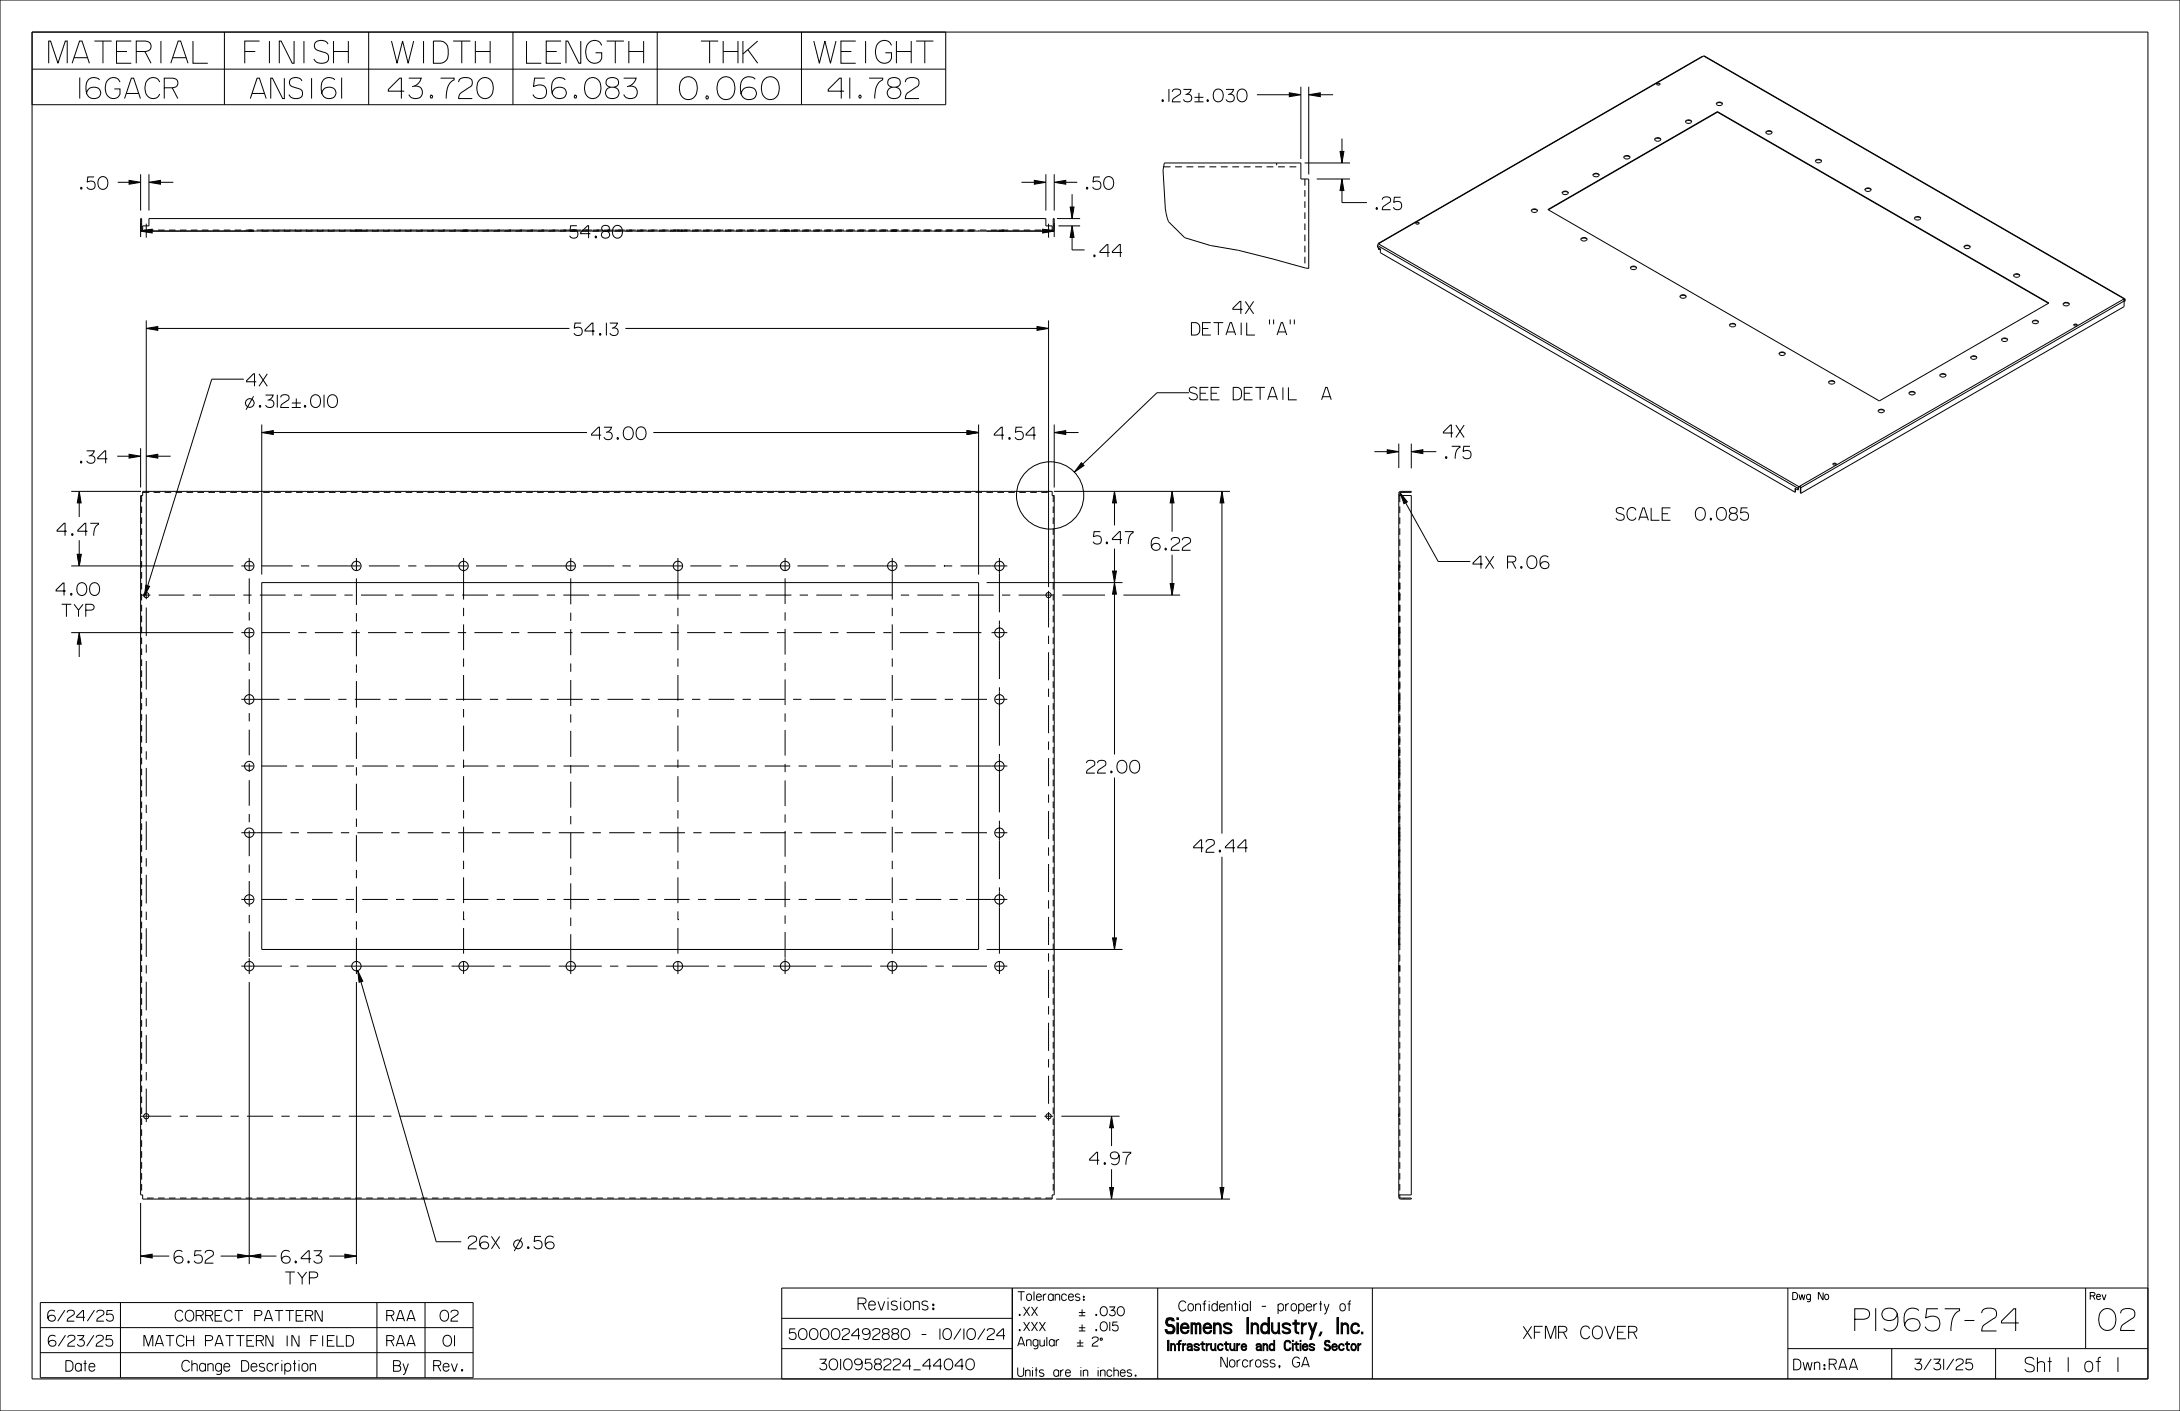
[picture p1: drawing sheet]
<svg xmlns="http://www.w3.org/2000/svg" width="432mm" height="279mm" viewBox="0 0 432 279" stroke-linecap="round" stroke-linejoin="round" font-family="sans-serif">
<defs><g id="words">
<text font-size="4.1" x="223.3" y="264.1">Siemens Industry, Inc.</text>
<g font-size="2.6">
<text x="225.2" y="267.4">Infrastructure and Cities Sector</text>
<text x="401.8" y="271.7">Sht</text>
<text x="413.3" y="271.7">of</text>
</g>
<g font-size="2.3">
<text x="112.8" y="47.2">54.80</text>
<text x="261.8" y="79.2">A</text>
<text x="15.5" y="91.7">.34</text>
</g>
<text font-size="2.2" x="171" y="259.4">Revisions:</text>
<g font-size="2">
<text x="77.6" y="261.6">RAA</text>
<text x="77.6" y="266.6">RAA</text>
<text x="13.5" y="271.5">Date</text>
<text x="38.6" y="271.5">Change Description</text>
<text x="78.2" y="271.5">By</text>
<text x="86.6" y="271.5">Rev.</text>
<text x="362.3" y="271.3">RAA</text>
</g>
<g font-size="1.8">
<text x="236.4" y="259.6">Confidential - property of</text>
<text x="244" y="270.7">Norcross, GA</text>
</g>
<g font-size="1.7">
<text x="201.2" y="257.5">Tolerances:</text>
<text x="201.2" y="266.6">Angular</text>
<text x="201.2" y="272.6">Units are in inches.</text>
</g>
<g font-size="1.3">
<text x="355.1" y="257.3">Dwg No</text>
<text x="414" y="257.3">Rev</text>
</g>
</g></defs>
<g fill="none" stroke="#000" stroke-width=".2">
<path d="M0 0h431.8v279.4h-431.8zM6.3 6.4h419.1v266.6h-419.1zM6.3 13.7h181M9.6 12.5v-4.4h.4l1.5 4.4 1.4-4.4h.4v4.4M14.3 12.5l1.5-4.4h.4l1.5 4.4M14.7 11.4h2.6M15.8 15.4v4.1M18.7 8.1h3.4M19.7 15.8a1.57 1.57 0 0 0-1.8-.3 1.57 1.57 0 0 0-.9 1.5 2.08 2.08 0 0 0 .9 2.4 1.26 1.26 0 0 0 1.5 0 1.26 1.26 0 0 0 .4-1.5 1.47 1.47 0 0 0-1.5-.6 1.47 1.47 0 0 0-1.2 1.2M20.4 8.1v4.4M23.1 10.2h2.1M23.8 16.3a1.47 1.47 0 0 0-1.6-.9 1.47 1.47 0 0 0-1.2 1.2 2.08 2.08 0 0 0 1.3 2.9 1.3 1.3 0 0 0 1.5-.9v-1h-1.2"/>
<path d="M24.7 19.5l1.3-4h.5l1.3 4M25 18.5h2.5M26 8.1h-2.9v4.4h2.9M27 10.2h1.8a1.04 1.04 0 0 0 1.1-1 1.04 1.04 0 0 0-1.1-1.1h-1.8v4.4M28.7 10.2l1.2 2.3M31.6 16.3a1.47 1.47 0 0 0-1.5-.9 1.47 1.47 0 0 0-1.3 1.2 2.08 2.08 0 0 0 1.4 2.9 1.3 1.3 0 0 0 1.4-.9M31.9 8.1v4.4M32.5 17.4h1.7a.96 .96 0 0 0 1-1 .96 .96 0 0 0-1-.9h-1.7v4M33.8 12.5l1.5-4.4h.5l1.4 4.4M34.1 17.4l1.1 2.1M34.2 11.4h2.7M38.2 8.1v4.4h3"/>
<path d="M44.4 6.4v14.3M48.5 10.2h2.1M49.6 19.5l1.3-4h.5l1.3 4M49.9 18.5h2.5M51.4 8.1h-2.9v4.4M53.4 8.1v4.4M56.3 15.5v4h-.3l-2-4h-.4v4M58.2 8.1v4.4h-.3l-2.2-4.4h-.4v4.4M59.8 16a1.4 1.4 0 0 0-2.5 .1 .93 .93 0 0 0 .9 1.2l1.2 .3a1 1 0 0 1 .5 1.1 1 1 0 0 1-1 .8 1.49 1.49 0 0 1-1.7-.8M60.2 8.1v4.4M61.7 15.5v4M65 8.7a1.52 1.52 0 0 0-2.7 .2 1.01 1.01 0 0 0 1 1.2l1.2 .3a1.09 1.09 0 0 1 .6 1.3 1.09 1.09 0 0 1-1.1 .8 1.62 1.62 0 0 1-1.8-.8"/>
<path d="M66.1 10.2h2.9M66.1 8.1v4.4M66.3 15.8a1.57 1.57 0 0 0-1.8-.3 1.57 1.57 0 0 0-.9 1.5 2.08 2.08 0 0 0 .9 2.4 1.26 1.26 0 0 0 1.5 0 1.26 1.26 0 0 0 .4-1.5 1.47 1.47 0 0 0-1.5-.6 1.47 1.47 0 0 0-1.2 1.2M67.7 15.4v4.1M69 8.1v4.4M73 6.4v14.3M77.5 8.1l1.1 4.4 1.1-4.4 1.1 4.4 1.1-4.4M80.1 18.1h-3.2v-.4l2.3-2.2h.3v4M81 15.5h2.4l-.2 .5-.5 .7-1.1 .5M82.1 17a1.31 1.31 0 0 1 1.6 1.6 1.31 1.31 0 0 1-2.1 .8l-.6-.7M83.9 8.1v4.4M85.3 18.8h.3l.1 .3-.1 .3h-.3l-.1-.2z"/>
<path d="M85.8 8.1h1.5a1.67 1.67 0 0 1 1.5 1.7v1a1.67 1.67 0 0 1-1.5 1.7h-1.5zM87.3 15.5h2.7v.3l-.3 .1a3.7 3.7 0 0 0-1.3 3.6M89.8 8.1h3.4M90.9 16.3a.89 .89 0 0 1 1-.9 1.33 1.33 0 0 1 1.6 .7 .89 .89 0 0 1-.5 1.2l-1.9 1.3-.2 .9h2.6M91.5 8.1v4.4M94.2 10.2h2.9M94.2 8.1v4.4M94.9 15.9a1.62 1.62 0 0 1 1.9-.4 1.62 1.62 0 0 1 .9 1.8 1.77 1.77 0 0 1-2.2 2.1 2.42 2.42 0 0 1-.6-3.5zM97.1 8.1v4.4M101.6 6.4v14.3M104.3 8.1v4.4h2.9M107.9 15.5h-2l-.2 1.7a1.71 1.71 0 0 1 2.4 .3 1.43 1.43 0 0 1-.6 2 1.43 1.43 0 0 1-1.9-.8"/>
<path d="M108.2 10.2h2.1M111.1 8.1h-2.9v4.4h2.9M112 15.8a1.57 1.57 0 0 0-1.8-.3 1.57 1.57 0 0 0-.9 1.5 2.08 2.08 0 0 0 .9 2.4 1.26 1.26 0 0 0 1.4 0 1.26 1.26 0 0 0 .5-1.5 1.47 1.47 0 0 0-1.6-.6 1.47 1.47 0 0 0-1.1 1.2M113.9 18.8h.2l.1 .3-.1 .3h-.2l-.1-.2zM115 8.1v4.4h-.3l-2.2-4.4h-.4v4.4M116.2 15.9a1.62 1.62 0 0 1 1.9-.4 1.62 1.62 0 0 1 .9 1.8 1.77 1.77 0 0 1-2.2 2.1 2.42 2.42 0 0 1-.6-3.5zM119.2 9a1.6 1.6 0 0 0-1.7-1 1.6 1.6 0 0 0-1.4 1.3 2.57 2.57 0 0 0 1 3.1 1.48 1.48 0 0 0 2.1-.9v-1.1h-1.2M120.2 15.8a1.43 1.43 0 0 1 2.3 .3 .93 .93 0 0 1-.9 1.2 1.37 1.37 0 0 1-1.6-.7zM120.2 8.1h3.4M120.9 17.3a1.17 1.17 0 0 0-.9 1.4 1.17 1.17 0 0 0 1.5 .8 1.13 1.13 0 0 0 1.1-1.1 1.13 1.13 0 0 0-1-1.1M121.9 8.1v4.4M123.5 15.5h2.5l-.2 .5-.6 .7-1 .5"/>
<path d="M124.6 10.2h2.9M124.6 8.1v4.4M124.7 17a1.31 1.31 0 0 1 1.5 1.6 1.31 1.31 0 0 1-2 .8l-.7-.7M127.5 8.1v4.4M130.2 6.4v14.3M135.3 15.6a1.76 1.76 0 0 1 2-.1 1.76 1.76 0 0 1 .8 1.8 1.93 1.93 0 0 1-2.4 2.3 2.69 2.69 0 0 1-.4-4zM138.8 8.1h3.5M139.9 19h.3l.1 .2-.1 .4h-.3l-.1-.2zM140.6 8.1v4.4M142.8 15.6a1.76 1.76 0 0 1 1.9-.1 1.76 1.76 0 0 1 .9 1.8 1.93 1.93 0 0 1-2.5 2.3 2.69 2.69 0 0 1-.3-4zM143.2 10.2h3M143.2 8.1v4.4"/>
<path d="M146.2 8.1v4.4M147.1 8.1v4.4M148.1 9.8l2 2.7M149.6 15.7a1.71 1.71 0 0 0-2-.4 1.71 1.71 0 0 0-.9 1.7 2.26 2.26 0 0 0 .9 2.6 1.42 1.42 0 0 0 2.2-1.2 1.56 1.56 0 0 0-1.6-1.1 1.56 1.56 0 0 0-1.4 1.3M150.1 8.1l-3 2.6M151.5 15.6a1.76 1.76 0 0 1 2-.1 1.76 1.76 0 0 1 .9 1.8 1.93 1.93 0 0 1-2.5 2.3 2.69 2.69 0 0 1-.4-4zM158.7 6.4v14.3M161.2 8.1l1.1 4.4 1.1-4.4 1.1 4.4 1.1-4.4M166.6 10.2h2M167.2 18.1h-3.2v-.4l2.3-2.2h.3v4M168.3 15.4v4.1M169.5 8.1h-2.9v4.4h2.9"/>
<path d="M170.2 18.8h.3l.1 .3-.1 .3h-.3l-.1-.2zM171.4 8.1v4.4M172.1 15.5h2.7v.3l-.2 .1a3.7 3.7 0 0 0-1.3 3.6M176 15.8a1.43 1.43 0 0 1 2.3 .3 .93 .93 0 0 1-.9 1.2 1.37 1.37 0 0 1-1.6-.7zM176.6 9a1.6 1.6 0 0 0-1.7-1 1.6 1.6 0 0 0-1.4 1.3 2.57 2.57 0 0 0 1 3.1 1.48 1.48 0 0 0 2.1-.9v-1.1h-1.2M176.7 17.3a1.17 1.17 0 0 0-.9 1.4 1.17 1.17 0 0 0 1.5 .8 1.13 1.13 0 0 0 1.1-1.1 1.13 1.13 0 0 0-1-1.1M177.6 10.2h2.9M177.6 8.1v4.4M179.3 16.3a.89 .89 0 0 1 1-.9 1.33 1.33 0 0 1 1.7 .7 .89 .89 0 0 1-.5 1.2l-1.9 1.3-.3 .9h2.7M180.5 8.1v4.4M181.5 8.1h3.4M183.2 8.1v4.4"/>
<path d="M187.3 6.4v14.3h-181M230.2 19.8l.2 .1v.2l-.2-.1zM231.5 17.6v2.6M232.2 18.2a.89 .89 0 0 1 .8-.6 .89 .89 0 0 1 .9 .5 .54 .54 0 0 1-.4 .7l-1.1 .8-.2 .6h1.7M234.4 17.7h1.5l-.5 .8-.6 .2M235.1 18.7a.81 .81 0 0 1 .9 1.1 .81 .81 0 0 1-1.5 .1l-.1-.2M236.6 19.3h1.8M237.5 18.4v1.8M239.1 19.8l.3 .1-.1 .2-.2-.1zM240.6 18a1.02 1.02 0 0 1 1.3-.2 1.02 1.02 0 0 1 .4 1.2 1.03 1.03 0 0 1-1.1 1.2 1.03 1.03 0 0 1-.9-1.4zM242.8 17.7h1.5l-.4 .8-.7 .2M243.5 18.7a.81 .81 0 0 1 .9 1.1 .81 .81 0 0 1-1.4 .1l-.2-.2"/>
<path d="M245.3 18a1.02 1.02 0 0 1 1.3-.2 1.02 1.02 0 0 1 .4 1.2 1.03 1.03 0 0 1-1.1 1.2 1.03 1.03 0 0 1-.9-1.4zM249 18.8h6.4M255.4 18.4l2.3 .4-2.3 .3zM257.7 17.2v14.3M259.2 18.8l2.3-.4v.7zM259.2 17.2v17.3M261.5 18.8h2.6M16 37.1l.2 .1v.2l-.2-.1zM18.6 35h-1.2l-.1 1.1a.92 .92 0 0 1 1.3-.1 .92 .92 0 0 1 0 1.4l-.7 .1-.4-.1-.3-.4M19.7 35.3a1.02 1.02 0 0 1 1.2-.2 1.02 1.02 0 0 1 .5 1.2 1.03 1.03 0 0 1-1.2 1.2 1.03 1.03 0 0 1-.8-1.4zM23.3 36.1h2.3M25.6 35.7l2.3 .4-2.3 .4z"/>
<path d="M27.9 34.5v7.2M29.5 36.1l2.3-.4v.8zM29.5 34.5v7.2M31.8 36.1h2.5M202.3 36.1h2.6M204.9 35.7l2.3 .4-2.3 .4zM207.2 34.5v7.2M208.8 36.1l2.3-.4v.8zM208.8 34.5v7.2M211.1 36.1h2.3M212.4 38.5v2.5M215.3 37.1l.2 .1-.1 .2-.2-.1z"/>
<path d="M217.9 35h-1.3l-.1 1.1a.92 .92 0 0 1 1.3-.1 .92 .92 0 0 1 0 1.4l-.7 .1-.4-.1-.3-.4M218.9 35.3a1.02 1.02 0 0 1 1.3-.2 1.02 1.02 0 0 1 .4 1.2 1.03 1.03 0 0 1-1.1 1.2 1.03 1.03 0 0 1-.9-1.4zM230.6 32.3l-.2 1.4 .4 7.7 .4 1.7 .3 .8 3.2 3.2 5 1.5 5.6 1 13.9 3.6M236.6 20.2h1.8M258.4 32.3h9M260.8 35.4h6.6M265.4 30h.8l-.4 2.3zM265.8 35.4l.4 2.3h-.8zM265.8 37.7v2.4h5M265.8 27.4v2.6M273.8 39.5a.89 .89 0 0 1 .8-.5 .89 .89 0 0 1 .8 .5 .54 .54 0 0 1-.3 .7l-1.2 .8-.1 .5h1.6M277.4 39.1h-1.2l-.1 1a.92 .92 0 0 1 1.3-.1 .92 .92 0 0 1 0 1.4l-.5 .1h-.5l-.4-.5"/>
<path d="M340.2 22.2l-33.5 19.3M340.2 22.1v.1M340.2 22.2l65.5 37.9M27.9 45.8l2.2-.4v.7zM27.9 44.2v2.7M29 44.3v2.8M30.1 45.8h20.2M51.8 45.6v.2h1.4M51.8 45.6h1.4M54 45.8h1.3M54 45.6h1.3M56.2 45.8h1.3"/>
<path d="M56.2 45.6h1.3M58.4 45.8h1.3M58.4 45.6h1.3M60.6 45.8h1.3M60.6 45.6h1.3M62.8 45.8h1.3M62.8 45.6h1.3M65 45.8h1.3M65 45.6h1.3M67.1 45.8h1.3M67.1 45.6h1.3M69.3 45.8h1.3"/>
<path d="M69.3 45.6h1.3M71.5 45.8h1.3M71.5 45.6h1.3M73.7 45.8h1.3M73.7 45.6h1.3M75.9 45.8h1.3M75.9 45.6h1.3M78.1 45.8h1.3M78.1 45.6h1.3M80.2 45.8h1.4M80.2 45.6h1.4M82.4 45.8h1.3"/>
<path d="M82.4 45.6h1.3M84.6 45.8h1.3M84.6 45.6h1.3M86.8 45.8h1.3M86.8 45.6h1.3M89 45.8h1.3M89 45.6h1.3M91.2 45.8h1.3M91.2 45.6h1.3M93.3 45.8h1.4M93.3 45.6h1.4M95.5 45.8h1.3"/>
<path d="M95.5 45.6h1.3M97.7 45.8h1.3M97.7 45.6h1.3M99.9 45.8h1.3M99.9 45.6h1.3M102.1 45.8h1.3M102.1 45.6h1.3M104.3 45.8h1.3M104.3 45.6h1.3M106.5 45.8h1.3M106.5 45.6h1.3M108.6 45.8h1.4"/>
<path d="M108.6 45.6h1.4M110.8 45.8h1.3M110.8 45.6h1.3M113 45.8h1.3M113 45.6h1.3M114.3 44.7h-1.3l-.1 1a.92 .92 0 0 1 1.3 0 .92 .92 0 0 1 0 1.3l-.7 .2-.4-.2-.3-.3M115.2 45.8h1.3M115.2 45.6h1.3M116.9 46.3h-1.9v-.2l1.4-1.4h.2v2.5M117.4 45.8h1.3M117.4 45.6h1.3M119.4 44.8a.74 .74 0 0 1 .9-.1 .74 .74 0 0 1 .3 .8 .76 .76 0 0 1-.9 .3 .76 .76 0 0 1-.4-.9z"/>
<path d="M119.6 45.8h1.3M119.6 45.6h1.3M119.7 45.8a.71 .71 0 0 0-.6 .9 .71 .71 0 0 0 1 .5 .69 .69 0 0 0 .7-.7 .69 .69 0 0 0-.7-.7M121.7 44.8a1.04 1.04 0 0 1 1.2 .1 1.04 1.04 0 0 1 .4 1.1 1.03 1.03 0 0 1-1.1 1.2 1.03 1.03 0 0 1-.9-1.4l.1-.6zM121.7 45.8h1.4M121.7 45.6h1.4M123.9 45.8h1.3M123.9 45.6h1.3M126.1 45.8h1.3M126.1 45.6h1.3M128.3 45.8h1.3M128.3 45.6h1.3"/>
<path d="M130.5 45.8h1.3M130.5 45.6h1.3M132.7 45.8h1.3M132.7 45.6h1.3M134.9 45.8h1.3M134.9 45.6h1.3M137 45.8h1.3M137 45.6h1.3M139.2 45.8h1.3M139.2 45.6h1.3M141.4 45.8h1.3M141.4 45.6h1.3"/>
<path d="M143.6 45.8h1.3M143.6 45.6h1.3M145.8 45.8h1.3M145.8 45.6h1.3M148 45.8h1.3M148 45.6h1.3M150.1 45.8h1.4M150.1 45.6h1.4M152.3 45.8h1.3M152.3 45.6h1.3M154.5 45.8h1.3M154.5 45.6h1.3"/>
<path d="M156.7 45.8h1.3M156.7 45.6h1.3M158.9 45.8h1.3M158.9 45.6h1.3M161.1 45.8h1.3M161.1 45.6h1.3M163.2 45.8h1.4M163.2 45.6h1.4M165.4 45.8h1.3M165.4 45.6h1.3M167.6 45.8h1.3M167.6 45.6h1.3"/>
<path d="M169.8 45.8h1.3M169.8 45.6h1.3M172 45.8h1.3M172 45.6h1.3M174.2 45.8h1.3M174.2 45.6h1.3M176.4 45.8h1.3M176.4 45.6h1.3M178.5 45.8h1.4M178.5 45.6h1.4M180.7 45.8h1.3M180.7 45.6h1.3"/>
<path d="M182.9 45.8h1.3M182.9 45.6h1.3M185.1 45.8h1.3M185.1 45.6h1.3M187.3 45.8h1.3M187.3 45.6h1.3M189.5 45.8h1.3M189.5 45.6h1.3M191.6 45.8h1.4M191.6 45.6h1.4M193.8 45.8h.1M193.8 45.6h.1"/>
<path d="M193.8 45.6v.2M195.4 45.8h11.1M206.5 45.4l2.3 .4-2.3 .3zM207.7 44.3v2.8M208.8 44.2v2.7M209.3 43.3h4.6M209.7 44.7h4.2M212 41h.7l-.3 2.3zM212.4 44.7l.3 2.3h-.7zM212.4 47v2.5h2.4M216.7 50.5l.2 .1-.1 .2-.2-.1zM219.8 50h-1.9v-.2l1.3-1.4h.2v2.5"/>
<path d="M222.3 50h-2v-.2l1.4-1.4h.2v2.5M246.7 59.7l1.6 2.4M248.3 59.7l-1.6 2.4M272.6 41.1l.2 .1v.3l-.2-.2zM306.6 41.5l33.6-19.4 65.6 37.9-33.6 19.4zM29 65l2.3-.3v.7zM29 63.4v52.8M31.3 65h81.5M115.1 64h-1.2l-.2 1a.92 .92 0 0 1 1.4 0 .92 .92 0 0 1-.1 1.3l-.4 .1h-.5l-.4-.4M117.8 65.5h-1.9v-.2l1.3-1.3h.2v2.4M118.8 66l.2 .2-.1 .2-.2-.2zM120.1 63.9v2.5"/>
<path d="M120.8 64h1.5l-.5 .7-.6 .3M121.5 64.9a.81 .81 0 0 1 .9 1.2 .81 .81 0 0 1-1.5 .1l-.1-.2M123.9 65h81.5M205.4 64.7l2.3 .3-2.3 .4zM207.7 63.4v52.8M235.5 77.8h-6.3l-14.7 14.1M236 63.9l1.1 .1a1.37 1.37 0 0 1-.3 2.3h-.8zM237.1 77.1a.73 .73 0 0 0-1-.5 .73 .73 0 0 0-.3 1.1l1 .3a.66 .66 0 0 1 .3 .9 .66 .66 0 0 1-.9 .3l-.4-.2-.3-.3M237.7 77.9h1.2M238.2 65h1.1M239.3 76.7h-1.6v2.5h1.6M239.8 63.9h-1.6v2.4h1.6"/>
<path d="M239.9 77.9h1.1M240.4 63.9h1.9M241.3 63.9v2.4M241.5 76.7h-1.6v2.5h1.6M242.8 66.3l.9-2.4h.2l.8 2.4M243 65.7h1.5M244.3 76.7l1.1 .1a1.37 1.37 0 0 1-.3 2.4h-.8zM245.8 63.9v2.4M246.1 61.3h-1.9v-.3l1.4-1.3h.2v2.4M246.5 77.9h1.1M246.9 63.9v2.4h1.7M248.1 76.7h-1.6v2.5h1.6"/>
<path d="M248.6 76.7h2M249.6 76.7v2.5M251.1 79.2l.8-2.5h.3l.8 2.5M251.3 78.6h1.5M251.5 63.3v.9M252.3 63.3v.9M253 66.3l.8-2.4h.2l.9 2.4M253.2 65.7h1.5M254.1 76.7v2.5M255.2 76.7v2.5h1.6M255.6 63.3v.9M256.4 63.3v.9"/>
<path d="M261.8 79.2l.8-2.5h.3l.8 2.5M14.1 97.3h13.8M15.7 97.3l.4 2.3h-.8zM15.7 99.6v2.8M17.2 89.3h1.5l-.5 .7-.6 .3M21.3 90.8h-1.9v-.2l1.3-1.3h.2v2.4M23.2 90.3h2.4M25.6 90l2.3 .3-2.3 .4zM27.9 88.7v7.8M29 90.3l2.3-.3v.7zM31.3 90.3h2.5M51.8 85.7l2.3-.4v.7z"/>
<path d="M51.8 84.1v29.7M54.1 85.7h62.2M119.1 86.2h-1.9v-.2l1.3-1.4h.2v2.5M119.6 84.6h1.5l-.4 .7-.7 .3M120.3 85.5a.81 .81 0 0 1 .9 1.2 .81 .81 0 0 1-1.4 .1l-.2-.2M122.3 86.6l.2 .2-.1 .2-.2-.2zM123.7 84.9a1.02 1.02 0 0 1 1.3-.2 1.02 1.02 0 0 1 .4 1.2 1.03 1.03 0 0 1-1.1 1.2 1.03 1.03 0 0 1-.8-1.4zM126.4 84.7a1.04 1.04 0 0 1 1.2 .1 1.04 1.04 0 0 1 .4 1.1 1.03 1.03 0 0 1-1.2 1.2 1.03 1.03 0 0 1-.8-1.4l.1-.6zM129.4 85.7h62.1M191.5 85.3l2.3 .4-2.3 .3zM193.8 84.1v29.7M198.9 86.2h-2v-.2l1.4-1.4h.2v2.5"/>
<path d="M199.9 86.6l.2 .2-.1 .2-.2-.2zM202.5 84.6h-1.2l-.2 1a.92 .92 0 0 1 1.3 0 .92 .92 0 0 1 0 1.3l-.7 .2-.4-.2-.3-.3M205.2 86.2h-2v-.2l1.4-1.4h.2v2.5M208.7 97.3h34.9M208.8 85.7l2.3-.4v.7zM208.8 84.1v12.4M211.1 85.7h2.5M214.2 91.6l.5 .6-1.9 1.3zM220.8 97.3l.3 2.3h-.7zM220.8 99.6v4.4M232.2 97.3l.3 2.3h-.7zM232.2 99.6v5.7"/>
<path d="M242 97.3l.4 2.3h-.7zM242 99.6v65.5M272.2 89.4h2.6M274.8 89.1l2.3 .3-2.3 .4zM277.1 87.8v4.9M277.3 97.6l1.5 1.8-.7 .3zM278.4 99.6l6.5 11.6h6.3M279.5 89.4l2.3-.3v.7zM279.5 87.8v4.9M281.8 89.4h2.7M286.4 90.4l.2 .2-.1 .2-.2-.2zM287.5 88.4h1.7v.2a2.03 2.03 0 0 0-1 2.2"/>
<path d="M287.8 85.7h-1.9v-.2l1.4-1.3h.2v2.4M288.4 84.2l1.6 2.4M290 84.2l-1.6 2.4M291.2 88.4h-1.3l-.1 1a.92 .92 0 0 1 1.3 0 .92 .92 0 0 1 0 1.3l-.4 .1h-.6l-.4-.4M12.2 119.7h1.9M13 117h-1.9v-.2l1.4-1.4h.2v2.5M13.2 119.7v2.4M13.2 105.2h-1.9v-.2l1.4-1.4h.2v2.5M14.1 117.5l.2 .1-.1 .2-.2-.1zM14.1 112.1h32.1M14.3 105.7l.2 .1-.1 .2-.2-.1zM14.7 119.7l.9 1.1 .8-1.1"/>
<path d="M15.3 109.8h.8l-.4 2.3zM15.5 115.7a1.02 1.02 0 0 1 1.3-.2 1.02 1.02 0 0 1 .4 1.2 1.03 1.03 0 0 1-1.1 1.2 1.03 1.03 0 0 1-.9-1.4zM15.7 107v2.8M17.3 105.2h-1.9v-.2l1.4-1.4h.2v2.5M17.9 103.6h1.6v.2a2.03 2.03 0 0 0-.9 2.3M18 115.7a1.02 1.02 0 0 1 1.3-.2 1.02 1.02 0 0 1 .4 1.2 1.03 1.03 0 0 1-1.1 1.2 1.03 1.03 0 0 1-.9-1.4zM27.8 117.8h2M29 116.7v2M31.4 117.8h5.1M38.2 117.8h1.6M41.5 117.8h5M47.8 112.1h2.4"/>
<path d="M48.2 117.8h1.6M49.4 110.5v2.4M49.4 114.5v5.1M51.5 117.8h5.1M51.8 112.1h6.2M51.8 115.4h142v72.6h-142zM58.2 117.8h1.6M59.6 112.1h1.7M61.5 117.8h5.1M62.9 112.1h8.5M68.2 117.8h1.7M70.6 110.5v2.4"/>
<path d="M70.6 114.5v5.3M71.5 117.8h5.1M73.1 112.1h6.1M78.2 117.8h1.7M80.8 112.1h1.7M81.5 117.8h5.1M84.1 112.1h8.5M88.3 117.8h1.6M91.5 117.8h5.1M91.8 110.5v8.2M94.3 112.1h6.1M98.3 117.8h1.6"/>
<path d="M101.6 117.8h5.1M102.1 112.1h1.6M105.3 112.1h8.6M108.3 117.8h1.6M111.6 117.8h5.1M113.1 110.5v2.4M113.1 114.5v5.2M115.5 112.1h6.2M118.3 117.8h1.7M121.6 117.8h5.1M123.3 112.1h1.6M126.6 112.1h8.5"/>
<path d="M128.3 117.8h1.7M131.6 117.8h5.1M134.3 110.5v8.2M136.7 112.1h6.2M138.4 117.8h1.6M141.6 117.8h5.1M144.5 112.1h1.7M147.8 112.1h8.5M148.4 117.8h1.6M151.7 117.8h5.1M155.5 110.5v2.4M155.5 114.5v5.1"/>
<path d="M158 112.1h6.1M158.4 117.8h1.6M161.7 117.8h5.1M165.7 112.1h1.7M168.4 117.8h1.7M169 112.1h8.6M171.7 117.8h5.1M176.7 110.5v8.2M178.4 117.8h1.7M179.2 112.1h6.1M181.7 117.8h5.1M187 112.1h.1"/>
<path d="M187 112.1h1.6M188.5 117.8h1.6M190.2 112.1h9.3M191.7 117.8h5.1M195.4 115.4h26.9M198 110.5v10.7M198.5 117.8h1.6M207.7 117v7.2M208.5 117.8h-6.7M210.4 117.8h8.5M217.9 105.3h-1.2l-.1 1a.92 .92 0 0 1 1.3 0 .92 .92 0 0 1 0 1.3l-.4 .1h-.6l-.4-.4M219.2 107.3l.2 .2-.1 .2-.2-.2z"/>
<path d="M220.4 113.1h.7l-.3 2.3zM220.8 115.4l.3 2.2h-.7zM220.8 108.6v4.5M220.8 117.6v31.8M222.3 106.8h-2v-.2l1.4-1.3h.2v2.4M222.5 117.8h11.2M222.8 105.3h1.6v.2a2.03 2.03 0 0 0-.9 2.2M229.7 106.7a1.03 1.03 0 0 0-1.3-.1 1.03 1.03 0 0 0-.4 1.3 .91 .91 0 0 0 .7 1.1 .91 .91 0 0 0 1.1-.8 .88 .88 0 0 0-.9-.6 .88 .88 0 0 0-.8 .8M230.8 108.6l.2 .1v.2l-.2-.1zM231.8 115.6h.7l-.3 2.2zM232 107a.89 .89 0 0 1 .8-.6 .89 .89 0 0 1 .8 .5 .54 .54 0 0 1-.3 .7l-1.2 .8-.1 .6h1.6M232.2 109.9v5.7"/>
<path d="M234.2 107a.89 .89 0 0 1 .8-.6 .89 .89 0 0 1 .8 .5 .54 .54 0 0 1-.3 .7l-1.2 .8-.1 .6h1.6M277.1 117.6v1.3M277.1 119.8v1.3M277.2 115.4h-.1v1.3M277.3 115.4v1.3M277.3 117.6v1.3M277.3 119.8v1.3M293.7 111.7h-1.9v-.2l1.3-1.4h.2v2.5M294.2 110.1l1.7 2.5M295.9 110.1l-1.7 2.5M298.6 111.3h1a.58 .58 0 0 0 .7-.6 .58 .58 0 0 0-.7-.6h-1v2.5M299.6 111.3l.6 1.3"/>
<path d="M301.3 112.2l.2 .1-.1 .2-.2-.1zM302.7 110.4a1.02 1.02 0 0 1 1.3-.2 1.02 1.02 0 0 1 .4 1.2 1.03 1.03 0 0 1-1.1 1.2 1.03 1.03 0 0 1-.9-1.4zM306.7 110.3a1.03 1.03 0 0 0-1.3-.1 1.03 1.03 0 0 0-.4 1.3 .91 .91 0 0 0 .7 1.1 .91 .91 0 0 0 1.1-.8 .88 .88 0 0 0-.9-.6 .88 .88 0 0 0-.8 .8M321.6 100.9a.73 .73 0 0 0-1-.4 .73 .73 0 0 0-.3 1l1.1 .4a.66 .66 0 0 1 .2 .9 .66 .66 0 0 1-.8 .2l-.5-.1-.2-.4M324 101a.95 .95 0 0 0-1.1-.5 .95 .95 0 0 0-.6 1.2 1 1 0 0 0 .4 1.1 1 1 0 0 0 1.3-.2v-.1M324.6 103l.8-2.4h.3l.8 2.4M324.8 102.4h1.5M327 100.6v2.4h1.7M329.2 101.7h1.2M330.9 100.6h-1.7v2.4h1.7M336.1 100.8a1.02 1.02 0 0 1 1.2-.2 1.02 1.02 0 0 1 .5 1.3 1.03 1.03 0 0 1-1.1 1.1 1.03 1.03 0 0 1-.9-1.3zM338.8 102.6l.2 .2-.1 .2-.2-.2z"/>
<path d="M340.4 100.7a1.04 1.04 0 0 1 1.2 0 1.04 1.04 0 0 1 .4 1.2 1.03 1.03 0 0 1-1.2 1.1 1.03 1.03 0 0 1-.8-1.3l.1-.7zM342.6 100.8a.72 .72 0 0 1 1-.3 .72 .72 0 0 1 .3 1 .74 .74 0 0 1-.9 .1 .74 .74 0 0 1-.4-.8zM343.1 101.7a.71 .71 0 0 0-.6 .8 .71 .71 0 0 0 1 .5 .69 .69 0 0 0 .6-.6 .69 .69 0 0 0-.6-.7M346.1 100.6h-1.2l-.1 1a.92 .92 0 0 1 1.3 0 .92 .92 0 0 1 0 1.3l-.5 .1h-.5l-.4-.5M14.1 125.3h32.1M15.6 120.8v1.3M15.7 125.3l.4 2.3h-.8zM15.7 127.6v2.5M17 120.8h1a.58 .58 0 0 0 .6-.6 .58 .58 0 0 0-.6-.5h-1v2.4M29 120.3v5.7M29 127.6v1.6M29 130.9v5.6"/>
<path d="M29 138.2v1.6M47.8 138.5h7.5M47.8 125.3h2.4M49.4 121.2v1.7M49.4 124.5v5.1M49.4 131.2v1.7M49.4 134.5v5.1M51.8 125.3h5.6M57 138.5h1.6M59.1 125.3h1.6M60.3 138.5h5.1M62.4 125.3h5.6"/>
<path d="M67 138.5h1.6M69.6 125.3h1.7M70.3 138.5h5.1M70.6 121.4v1.7M70.6 124.7v5.2M70.6 131.6v1.6M70.6 134.9v5.2M72.9 125.3h5.6M77 138.5h1.6M80.2 125.3h1.6M80.3 138.5h5.1M83.4 125.3h5.6"/>
<path d="M87 138.5h1.7M90.3 138.5h5.1M90.7 125.3h1.6M91.8 120.4v1.6M91.8 123.6v5.1M91.8 130.4v1.6M91.8 133.7v5.1M94 125.3h5.6M97 138.5h1.7M100.3 138.5h5.1M101.2 125.3h1.7M104.5 125.3h5.6"/>
<path d="M107 138.5h1.7M110.3 138.5h5.1M111.8 125.3h1.6M113.1 121.3v1.6M113.1 124.6v5.1M113.1 131.4v1.6M113.1 134.7v5.1M115 125.3h5.6M117 138.5h1.7M120.3 138.5h5.1M122.3 125.3h1.6M125.6 125.3h5.6"/>
<path d="M127.1 138.5h1.6M130.3 138.5h5.1M132.8 125.3h1.7M134.3 120.4v1.6M134.3 123.6v5.1M134.3 130.4v1.6M134.3 133.7v5.1M136.1 125.3h5.6M137.1 138.5h1.6M140.4 138.5h5M143.4 125.3h1.6M146.6 125.3h5.7"/>
<path d="M147.1 138.5h1.6M150.4 138.5h5.1M153.9 125.3h1.6M155.5 121.2v1.7M155.5 124.5v5.1M155.5 131.3v1.6M155.5 134.5v5.1M157.1 138.5h1.6M157.2 125.3h5.6M160.4 138.5h5.1M164.4 125.3h1.7M167.1 138.5h1.6"/>
<path d="M167.7 125.3h5.6M170.4 138.5h5.1M175 125.3h1.6M176.7 120.4v1.6M176.7 123.6v5.1M176.7 130.4v1.6M176.7 133.7v5.1M177.1 138.5h1.7M178.2 125.3h5.7M180.4 138.5h5.1M185.5 125.3h1.6M187.1 138.5h1.7"/>
<path d="M188.8 125.3h5.6M190.4 138.5h5.1M196.4 125.3h3.1M197.1 138.5h2.4M198 122.9v11.6M198 136.1v11.6M207.7 125.9v1.6M207.7 129.2v5.5M207.7 136.4v1.6M207.7 139.6v5.6M277.1 122v1.3M277.1 124.2v1.3"/>
<path d="M277.1 126.4v1.3M277.1 128.6v1.3M277.1 130.8v1.3M277.1 133v1.3M277.1 135.2v1.3M277.1 137.4v1.3M277.1 139.6v1.3M277.3 122v1.3M277.3 124.2v1.3M277.3 126.4v1.3M277.3 128.6v1.3M277.3 130.8v1.3"/>
<path d="M277.3 133v1.3M277.3 135.2v1.3M277.3 137.4v1.3M277.3 139.6v1.3M29 141.5v5.6M29 148.8v1.6M29 152.1v5.6M29 159.4v1.6M49.4 141.2v1.6M49.4 144.5v5.1M49.4 151.2v1.6M49.4 154.5v5"/>
<path d="M50.2 151.7h-2.4M51.8 151.7h5.1M58.5 151.7h1.7M61.8 151.7h5M68.5 151.7h1.6M70.6 141.7v1.7M70.6 145v5.3M70.6 151.9v1.7M70.6 155.2v5.2M71.8 151.7h5M78.4 151.7h1.7M81.7 151.7h5.1"/>
<path d="M88.4 151.7h1.7M91.7 151.7h5M91.8 140.4v1.6M91.8 143.7v5.1M91.8 150.4v1.7M91.8 153.7v5.1M98.4 151.7h1.6M101.7 151.7h5M108.3 151.7h1.7M111.6 151.7h5.1M113.1 141.4v1.7M113.1 144.7v5.2"/>
<path d="M113.1 151.5v1.6M113.1 154.8v5.1M118.3 151.7h1.7M121.6 151.7h5M128.3 151.7h1.6M131.6 151.7h5M134.3 140.4v1.6M134.3 143.7v5.1M134.3 150.4v1.7M134.3 153.7v5.1M138.2 151.7h1.7M141.5 151.7h5.1"/>
<path d="M148.2 151.7h1.6M151.5 151.7h5M155.5 141.3v1.6M155.5 144.5v5.1M155.5 151.3v1.6M155.5 154.5v5.1M158.2 151.7h1.6M161.5 151.7h5M168.1 151.7h1.7M171.4 151.7h5.1M176.7 140.4v1.6M176.7 143.7v5.1"/>
<path d="M176.7 150.4v1.7M176.7 153.7v5.1M178.1 151.7h1.6M181.4 151.7h5M188.1 151.7h1.6M191.4 151.7h8.1M198 149.3v11.6M207.7 146.8v1.7M207.7 150.1v5.6M207.7 157.3v1.7M215.2 151.1a.89 .89 0 0 1 .8-.6 .89 .89 0 0 1 .9 .5 .54 .54 0 0 1-.4 .7l-1.2 .8-.1 .6h1.7M217.4 151.1a.89 .89 0 0 1 .8-.6 .89 .89 0 0 1 .8 .5 .54 .54 0 0 1-.3 .7l-1.2 .8-.1 .6h1.6"/>
<path d="M220.1 152.7l.2 .1-.1 .2-.2-.1zM220.8 154v31.7M221.5 150.9a1.02 1.02 0 0 1 1.3-.2 1.02 1.02 0 0 1 .4 1.2 1.03 1.03 0 0 1-1.1 1.2 1.03 1.03 0 0 1-.9-1.4zM224 150.9a1.02 1.02 0 0 1 1.3-.2 1.02 1.02 0 0 1 .4 1.2 1.03 1.03 0 0 1-1.1 1.2 1.03 1.03 0 0 1-.8-1.4zM277.1 141.8v1.3M277.1 144v1.3M277.1 146.2v1.3M277.1 148.4v1.3M277.1 150.6v1.3M277.1 152.8v1.3M277.1 155v1.3M277.1 157.2v1.3"/>
<path d="M277.1 159.4v1.3M277.3 141.8v1.3M277.3 144v1.3M277.3 146.2v1.3M277.3 148.4v1.3M277.3 150.6v1.3M277.3 152.8v1.3M277.3 155v1.3M277.3 157.2v1.3M277.3 159.4v1.3M29 162.6v5.7M29 169.9v1.7"/>
<path d="M29 173.2v5.7M47.8 178.1h2.4M47.8 164.9h8.1M49.4 161.2v1.6M49.4 164.5v5M49.4 171.2v1.6M49.4 174.5v5M51.8 178.1h5.1M57.6 164.9h1.6M58.5 178.1h1.7M60.8 164.9h5.1M61.8 178.1h5"/>
<path d="M67.5 164.9h1.7M68.5 178.1h1.6M70.6 162.1v1.6M70.6 165.4v5.2M70.6 172.3v1.6M70.6 175.5v5.3M70.8 164.9h5.1M71.8 178.1h5M77.5 164.9h1.6M78.4 178.1h1.7M80.8 164.9h5M81.7 178.1h5.1"/>
<path d="M87.5 164.9h1.6M88.4 178.1h1.7M90.7 164.9h5.1M91.7 178.1h5M91.8 160.4v1.7M91.8 163.7v5.1M91.8 170.5v1.6M91.8 173.7v5.1M97.4 164.9h1.7M98.4 178.1h1.6M100.7 164.9h5.1M101.7 178.1h5"/>
<path d="M107.4 164.9h1.6M108.3 178.1h1.7M110.7 164.9h5M111.6 178.1h5.1M113.1 161.6v1.6M113.1 164.9v5.1M113.1 171.6v1.7M113.1 174.9v5.2M117.4 164.9h1.6M118.3 178.1h1.7M120.7 164.9h5M121.6 178.1h5"/>
<path d="M127.3 164.9h1.7M128.3 178.1h1.6M130.6 164.9h5.1M131.6 178.1h5M134.3 160.4v1.7M134.3 163.7v5.1M134.3 170.5v1.6M134.3 173.7v5.1M137.3 164.9h1.7M138.2 178.1h1.7M140.6 164.9h5M141.5 178.1h5.1"/>
<path d="M147.3 164.9h1.6M148.2 178.1h1.6M150.6 164.9h5M151.5 178.1h5M155.5 161.3v1.6M155.5 164.5v5.1M155.5 171.3v1.6M155.5 174.6v5M157.3 164.9h1.6M158.2 178.1h1.6M160.5 164.9h5.1M161.5 178.1h5"/>
<path d="M167.2 164.9h1.7M168.1 178.1h1.7M170.5 164.9h5.1M171.4 178.1h5.1M176.7 160.4v1.7M176.7 163.7v5.1M176.7 170.5v1.6M176.7 173.7v5.1M177.2 164.9h1.6M178.1 178.1h1.6M180.5 164.9h5M181.4 178.1h5"/>
<path d="M187.2 164.9h1.6M188.1 178.1h1.6M190.4 164.9h5.1M191.4 178.1h8.1M197.1 164.9h2.4M198 162.5v11.6M198 175.7v13.1M207.7 160.6v5.6M207.7 167.8v1.6M207.7 171.1v5.5M207.7 178.3v1.6M238.3 167.9h-1.9v-.2l1.4-1.4h.2v2.5"/>
<path d="M238.9 166.8a.89 .89 0 0 1 .8-.6 .89 .89 0 0 1 .8 .5 .54 .54 0 0 1-.3 .7l-1.2 .8-.1 .6h1.6M241.6 168.4l.2 .1-.1 .2-.2-.1zM242 169.7v65.4M244.6 167.9h-1.9v-.2l1.4-1.4h.2v2.5M247.1 167.9h-1.9v-.2l1.3-1.4h.3v2.5M277.1 161.6v1.3M277.1 163.8v1.3M277.1 166v1.3M277.1 168.2v1.3M277.1 170.4v1.3M277.1 172.6v1.3M277.1 174.8v1.3"/>
<path d="M277.1 177v1.3M277.1 179.2v1.3M277.3 161.6v1.3M277.3 163.8v1.3M277.3 166v1.3M277.3 168.2v1.3M277.3 170.4v1.3M277.3 172.6v1.3M277.3 174.8v1.3M277.3 177v1.3M277.3 179.2v1.3M29 180.5v1.7"/>
<path d="M29 183.8v5.7M29 191.1v1.7M29 194.4v5.7M47.8 191.3h8M49.4 181.2v1.6M49.4 184.4v5.1M49.4 189.7v3.2M49.4 194.5v55.8M57.5 191.3h1.6M60.8 191.3h5.8M68.2 191.3h8.5M70.6 182.4v1.7"/>
<path d="M70.6 185.7v7.2M70.6 194.5v55.8M70.9 192.2l1 2.1-.8 .2zM71.5 194.4l14.9 51.5h5M78.4 191.3h1.6M81.7 191.3h6.1M89.4 191.3h8.6M91.8 182.1h.1M91.8 180.5v1.6M91.8 183.8v5M91.8 190.5v2.4M99.6 191.3h1.6"/>
<path d="M102.9 191.3h6.1M110.7 191.3h8.5M113.1 181.7v1.6M113.1 185v7.9M120.8 191.3h1.7M124.1 191.3h6.2M131.9 191.3h8.5M134.3 182.1h.1M134.3 180.5v1.6M134.3 183.8v5M134.3 190.5v2.4M142.1 191.3h1.6"/>
<path d="M145.3 191.3h6.2M153.1 191.3h8.5M155.5 181.3v1.6M155.5 184.6v5M155.5 189.7v3.2M163.3 191.3h1.6M166.6 191.3h6.1M174.3 191.3h9.4M176.7 182.1h.1M176.7 180.5v1.6M176.7 183.8v5M176.7 190.5v2.4"/>
<path d="M185.3 191.3h1.6M188.6 191.3h6.9M195.4 188h26.9M198 190.5v2.4M199.5 191.3h-2.4M207.7 181.6v5.5M207.7 188.8v1.6M207.7 192v5.6M207.7 199.2v1.7M220.4 185.7h.7l-.3 2.3zM277.1 188h.1M277.1 181.4v1.3"/>
<path d="M277.1 183.6v1.3M277.1 185.8v1.3M277.3 181.4v1.3M277.3 183.6v1.3M277.3 185.8v1.3M29 201.7v1.6M29 205v5.6M29 212.3v1.6M29 215.6v6.6M207.7 202.5v5.6M207.7 209.7v1.7M207.7 213v5.6"/>
<path d="M27.8 221h6.1M27.9 238.2v12.1M35.6 221h1.6M38.9 221h5.1M45.7 221h1.6M48.9 221h5.2M55.7 221h1.7M59 221h5.2M65.8 221h1.6M69.1 221h5.1M75.9 221h1.6M79.2 221h5.1"/>
<path d="M86 221h1.6M89.2 221h5.2M96 221h1.7M99.3 221h5.2M106.1 221h1.7M109.4 221h5.1M116.2 221h1.6M119.5 221h5.1M126.3 221h1.6M129.5 221h5.2M136.3 221h1.7M139.6 221h5.2"/>
<path d="M146.4 221h1.7M149.7 221h5.2M156.5 221h1.6M159.8 221h5.1M166.6 221h1.6M169.8 221h5.2M176.6 221h1.7M179.9 221h5.2M186.7 221h1.7M190 221h5.2M196.8 221h1.6M200.1 221h5.1"/>
<path d="M206.9 221h1.7M207.7 220.2v1.7M209.2 237.4h34.4M210.2 221h11.6M217.7 229.7h-1.9v-.2l1.4-1.3h.2v2.4M218.8 230.2l.2 .2-.1 .2-.2-.2zM219.8 235.1h.7l-.3 2.3zM220.2 221l.3 2.3h-.7zM220.2 223.3v3.6M220.2 231.5v3.6M221.6 228.7a.81 .81 0 0 1-1 .8 .81 .81 0 0 1-.4-1.3 1.07 1.07 0 0 1 1.3 .2 1.07 1.07 0 0 1 .2 1.2 .92 .92 0 0 1-.5 1 .92 .92 0 0 1-1.1-.2M222.3 228.2h1.7v.2a2.03 2.03 0 0 0-1 2.2"/>
<path d="M241.7 235.1h.7l-.4 2.3zM8 257.9h85.7v14.9h-85.7zM10.9 259.7a.88 .88 0 0 0-1.2-.1 .88 .88 0 0 0-.3 1.1 .75 .75 0 0 0 .7 .9 .75 .75 0 0 0 .8-.8 .77 .77 0 0 0-.8-.4 .77 .77 0 0 0-.6 .7M12.8 259.4l-1.4 2.2M13.3 259.9a.72 .72 0 0 1 .8-.5 .72 .72 0 0 1 .6 .7l-.2 .3-1 .6-.2 .5v.1h1.4M18.7 259.4l-1.4 2.2M19.2 259.9a.72 .72 0 0 1 .7-.5 .72 .72 0 0 1 .7 .7l-.2 .3-1 .6-.2 .5v.1h1.4M22.3 259.5h-1.1l-.1 .9a.78 .78 0 0 1 1.2 0 .78 .78 0 0 1-.2 1.2h-.7l-.3-.4M23.9 257.9v14.9M27.9 248.7l2.2-.4v.8zM30.1 248.7h3.4M36.1 247.9a1.03 1.03 0 0 0-1.3-.1 1.03 1.03 0 0 0-.3 1.2 .91 .91 0 0 0 .7 1.1 .91 .91 0 0 0 1.1-.7 .88 .88 0 0 0-1-.7 .88 .88 0 0 0-.8 .8"/>
<path d="M36.2 259.9a.84 .84 0 0 0-1.1-.4 .84 .84 0 0 0-.4 1.1 .81 .81 0 0 0 .5 1 .81 .81 0 0 0 1-.5M37 259.6a.89 .89 0 0 1 1.1 0 .89 .89 0 0 1 .3 1 .88 .88 0 0 1-1 1 .88 .88 0 0 1-.7-1.2l.1-.5zM37.3 249.7l.2 .2-.1 .2-.2-.2zM39.9 247.7h-1.3l-.1 1a.92 .92 0 0 1 1.3 0 .92 .92 0 0 1 0 1.3l-.4 .1h-.6l-.4-.5M40.6 248.1a.89 .89 0 0 1 .8-.5 .89 .89 0 0 1 .9 .5 .54 .54 0 0 1-.4 .7l-1.1 .8-.2 .5h1.7M43.7 248.7h3.4M44 259.5h-1.4v2.1h1.4M46 259.9a.84 .84 0 0 0-1.1-.4 .84 .84 0 0 0-.4 1.1 .81 .81 0 0 0 .5 1 .81 .81 0 0 0 1-.5M46.5 259.5h1.6M47.1 248.3l2.3 .4-2.3 .4zM47.3 259.5v2.1M49.4 248.7l2.3-.4v.8z"/>
<path d="M51.7 248.7h3.1M54.4 259.5h1.7M55.3 259.5v2.1M56.5 251.9h1.9M56.6 259.5h1.6M57.3 247.9a1.03 1.03 0 0 0-1.2-.1 1.03 1.03 0 0 0-.4 1.2 .91 .91 0 0 0 .7 1.1 .91 .91 0 0 0 1.1-.7 .88 .88 0 0 0-.9-.7 .88 .88 0 0 0-.8 .8M57.4 259.5v2.1M57.5 251.9v2.4M58.5 249.7l.2 .2-.1 .2-.2-.2zM59 251.9l.8 1.1 .9-1.1M59.8 253v1.3M60.1 259.5h-1.4v2.1h1.4"/>
<path d="M61.3 253h1a.58 .58 0 0 0 .6-.5 .58 .58 0 0 0-.6-.6h-1v2.4M61.6 249.2h-1.9v-.2l1.3-1.3h.2v2.4M62.1 247.7h1.5l-.4 .7-.7 .3M62.8 248.6a.81 .81 0 0 1 .9 1.1 .81 .81 0 0 1-1.4 .2l-.2-.3M63.8 259.5v2.1h-.2l-1-2.1h-.2v2.1M65.2 248.7h3.1M68.3 248.3l2.3 .4-2.3 .4zM74.7 257.9v14.9M84.2 257.9v14.9M87.4 259.7a.87 .87 0 0 1 1.1-.1 .87 .87 0 0 1 .4 1 .88 .88 0 0 1-1 1 .88 .88 0 0 1-.7-1.2zM89.3 259.9a.72 .72 0 0 1 .8-.5 .72 .72 0 0 1 .6 .7l-.1 .3-1 .6-.3 .5v.1h1.4M92.8 245.3a.89 .89 0 0 1 .8-.6 .89 .89 0 0 1 .8 .5 .54 .54 0 0 1-.3 .7l-1.2 .8-.1 .6h1.6"/>
<path d="M96.7 245a1.03 1.03 0 0 0-1.3-.1 1.03 1.03 0 0 0-.4 1.3 .91 .91 0 0 0 .7 1.1 .91 .91 0 0 0 1.1-.8 .88 .88 0 0 0-.9-.6 .88 .88 0 0 0-.8 .8M97.3 244.8l1.7 2.5M99 244.8l-1.7 2.5M103.3 245.1l-1.4 2.6M104.6 246.9l.2 .1-.1 .2-.2-.1zM107.2 244.8h-1.3l-.1 1.1a.92 .92 0 0 1 1.3-.1 .92 .92 0 0 1 0 1.4l-.4 .1-.6-.1-.4-.4M109.6 245a1.03 1.03 0 0 0-1.3-.1 1.03 1.03 0 0 0-.3 1.3 .91 .91 0 0 0 .7 1.1 .91 .91 0 0 0 1.1-.8 .88 .88 0 0 0-1-.6 .88 .88 0 0 0-.7 .8M170 258.1h.9a.56 .56 0 0 0 .6-.5 .56 .56 0 0 0-.6-.6h-.9v2.4M175.9 257v.2M178.4 257v.2M184.8 258.2l.2 .1-.1 .2-.2-.1zM184.8 259l.2 .1-.1 .2-.2-.1z"/>
<path d="M200.5 255v18.1M201.6 255.8h1.4M202.3 255.8v1.7M202.8 258.8l1.1 1.7M203.9 258.8l-1.1 1.7M204.3 258.8l1.2 1.7M204.8 255.7v1.8M205.5 258.8l-1.2 1.7M211.6 256.8h1a.49 .49 0 0 0-.4-.6 .49 .49 0 0 0-.6 .5v.4a.5 .5 0 0 0 .5 .4 .5 .5 0 0 0 .5-.3M213.7 259.9h1.3M213.8 256.4a.42 .42 0 0 0-.5-.2 .42 .42 0 0 0-.2 .6l.5 .1a.35 .35 0 0 1 .3 .5 .35 .35 0 0 1-.5 .1l-.4-.2M214.3 259.3v1.2"/>
<path d="M214.6 256.7l.2 .1-.1 .1-.1-.1zM214.6 257.2l.2 .1-.1 .2-.1-.1zM218.1 259a.78 .78 0 0 1 1.1 0 .78 .78 0 0 1 .1 1 .72 .72 0 0 1-.9 .5 .72 .72 0 0 1-.5-.9zM219.7 258.8h1.1l-.3 .5-.5 .2M220.2 259.5a.59 .59 0 0 1 .7 .4 .59 .59 0 0 1-.5 .7 .59 .59 0 0 1-.7-.4M221.5 259a.78 .78 0 0 1 1 0 .78 .78 0 0 1 .2 1 .72 .72 0 0 1-1 .5 .72 .72 0 0 1-.4-.9zM229.3 255v18M234.9 258a.77 .77 0 0 0-1-.3 .77 .77 0 0 0-.4 1 .74 .74 0 0 0 .5 .8 .74 .74 0 0 0 .9-.3M235.4 258.4a.54 .54 0 0 1 .6-.2 .54 .54 0 0 1 .4 .5v.4a.54 .54 0 0 1-.6 .5 .54 .54 0 0 1-.5-.5zM238.9 257.6l-.4 .2v1.8M239.5 257.6v.2M241.1 257.6v2"/>
<path d="M244.7 257.6v2M245.5 257.6v.2M247.7 257.6v2M261.6 257.6v2M265.6 258.2a.54 .54 0 0 1 .9 .5v.4a.54 .54 0 0 1-.6 .5 .54 .54 0 0 1-.5-.5l.1-.6zM266.9 258.2h.6M267.6 257.6l-.4 .2v1.8M271.8 255v18M354.1 255v18M355.1 255.9h.5a.75 .75 0 0 1 .4 .7 .75 .75 0 0 1-.4 .7h-.5zM361.1 255.9v1.4h-.1l-.7-1.4h-.1v1.4M361.5 256.4a.39 .39 0 0 1 .4-.1 .39 .39 0 0 1 .3 .4v.3a.39 .39 0 0 1-.4 .3 .39 .39 0 0 1-.4-.3z"/>
<path d="M371.5 259v4.6M380.1 259.5a1.71 1.71 0 0 0-2-.3 1.71 1.71 0 0 0-1 1.7 2.26 2.26 0 0 0 1 2.5 1.42 1.42 0 0 0 2.2-1.2 1.56 1.56 0 0 0-1.6-1.1 1.56 1.56 0 0 0-1.4 1.4M383.9 259.2h-2.2l-.3 1.8a1.86 1.86 0 0 1 2.7 .4 1.56 1.56 0 0 1-.7 2.1 1.56 1.56 0 0 1-2.1-.8M385.2 259.2h2.9v.3l-.2 .1a3 3 0 0 0-1.4 2.4l-.1 1.6M413.1 255v12M414 256.6h.6a.33 .33 0 0 0 .4-.3 .33 .33 0 0 0-.4-.4h-.6v1.4M416.4 256.3l.3 1 .4-1M416.4 259.5a1.69 1.69 0 0 1 1.9-.1 1.69 1.69 0 0 1 .8 1.7 1.85 1.85 0 0 1-2.3 2.2 2.58 2.58 0 0 1-.4-3.8zM425.4 255h-270.6v18.1M8 262.9h85.7M8 267.9h85.7M11 264.6a.88 .88 0 0 0-1.1 0 .88 .88 0 0 0-.3 1 .75 .75 0 0 0 .6 1 .75 .75 0 0 0 .8-.8 .77 .77 0 0 0-.8-.4 .77 .77 0 0 0-.6 .6"/>
<path d="M13 264.4l-1.4 2.2M13 269.4h.8a1.13 1.13 0 0 1 .7 1.1 1.13 1.13 0 0 1-.7 1h-.8zM13.4 264.9a.72 .72 0 0 1 .8-.5 .72 .72 0 0 1 .6 .6l-.1 .3-1 .7-.3 .5v.1h1.4M15.3 264.5h1.3l-.4 .6-.5 .2M15.9 265.3a.69 .69 0 0 1 .7 .9 .69 .69 0 0 1-1.2 .1l-.1-.1M16.8 260.8h-1.6v-.1l1.2-1.2h.1v2.1M16.9 269.4v2.1M18.6 264.4l-1.4 2.2M19.1 264.9a.72 .72 0 0 1 .7-.5 .72 .72 0 0 1 .7 .6l-.2 .3-1 .7-.2 .5v.1h1.4M22.2 264.5h-1.1l-.1 .8a.78 .78 0 0 1 1.2 0 .78 .78 0 0 1-.2 1.2h-.7l-.4-.3M28.5 266.6v-2.1h.2l.7 2.1 .7-2.1h.2v2.1M30.7 266.6l.7-2.1h.3l.7 2.1"/>
<path d="M30.9 266h1.3M32.8 264.5h1.7M33.7 264.5v2.1M36.5 264.9a.84 .84 0 0 0-1.1-.4 .84 .84 0 0 0-.4 1.1 .81 .81 0 0 0 .5 .9 .81 .81 0 0 0 1-.4M37 264.5v2.1M37 265.5h1.4M37.5 269.8a.84 .84 0 0 0-1.1-.3 .84 .84 0 0 0-.4 1 .81 .81 0 0 0 .5 1 .81 .81 0 0 0 1-.4M38 269.4v2.1M38.4 264.5v2.1M38.9 260.5h.8a.5 .5 0 0 0 .6-.5 .5 .5 0 0 0-.6-.5h-.8v2.1M39.7 260.5l.6 1.1M40.7 265.5h.9a.5 .5 0 0 0 .5-.5 .5 .5 0 0 0-.5-.5h-.9v2.1"/>
<path d="M40.7 260.5h.9a.5 .5 0 0 0 .5-.5 .5 .5 0 0 0-.5-.5h-.9v2.1M41.6 260.5l.5 1.1M42.6 266.6l.7-2.1h.2l.7 2.1M42.6 260.5h1M42.8 266h1.2M44.7 264.5h1.6M45.5 264.5v2.1M46.8 264.5h1.6M47.6 264.5v2.1M47.9 269.4h.7a1.13 1.13 0 0 1 .7 1.1 1.13 1.13 0 0 1-.7 1h-.7zM48.9 265.5h1M50.3 264.5h-1.4v2.1h1.4"/>
<path d="M50.5 260.5h.8a.5 .5 0 0 0 .6-.5 .5 .5 0 0 0-.6-.5h-.8v2.1M50.8 265.5h.9a.5 .5 0 0 0 .5-.5 .5 .5 0 0 0-.5-.5h-.9v2.1M51.6 265.5l.6 1.1M52.3 261.6l.7-2.1h.3l.7 2.1M52.5 261.1h1.3M54.1 264.5v2.1h-.2l-1.1-2.1h-.1v2.1M55.8 269.4v.1M56.9 264.5v2.1M58.3 269.4v2.1M58.7 260.5h1M59.2 264.5v2.1h-.2l-1-2.1h-.2v2.1M59.2 269.4v.1"/>
<path d="M60 270.1a.59 .59 0 0 1 1 .4v.4a.59 .59 0 0 1-.6 .6 .59 .59 0 0 1-.6-.6l.1-.6zM60.5 260.5h.9a.5 .5 0 0 0 .6-.5 .5 .5 0 0 0-.6-.5h-.9v2.1M61.4 260.5l.5 1.1M61.5 270.3l.4-.3 .5 .2 .1 1.3M61.5 270v1.5M61.6 265.5h1M63 264.5h-1.4v2.1M63.9 264.5v2.1M64.9 265.5h.9M66.3 264.5h-1.4v2.1h1.4M66.7 264.5v2.1h1.4M68.6 264.5h.7a1.13 1.13 0 0 1 .7 1 1.13 1.13 0 0 1-.7 1.1h-.7z"/>
<path d="M76.6 265.5h.9a.5 .5 0 0 0 .5-.5 .5 .5 0 0 0-.5-.5h-.9v2.1M76.6 260.5h.9a.5 .5 0 0 0 .5-.5 .5 .5 0 0 0-.5-.5h-.9v2.1M78 269.4h.8a.5 .5 0 0 1 .5 .5 .5 .5 0 0 1-.5 .5 .56 .56 0 0 1 .6 .6 .56 .56 0 0 1-.6 .5h-.8zM78.5 266.6l.7-2.1h.2l.7 2.1M78.5 261.6l.7-2.1h.2l.7 2.1M80.6 266.6l.7-2.1h.2l.7 2.1M80.6 261.6l.7-2.1h.2l.7 2.1M80.8 266h1.3M80.8 261.1h1.3M85.9 270.4h.9a.5 .5 0 0 0 .5-.5 .5 .5 0 0 0-.5-.5h-.9v2.1M88 264.7a.87 .87 0 0 1 1.1-.2 .87 .87 0 0 1 .3 1.1 .88 .88 0 0 1-.9 1 .88 .88 0 0 1-.8-1.2zM90 264.4v2.2"/>
<path d="M91.5 271.2l.1 .1v.2l-.2-.1zM154.8 261h45.7M154.8 267h45.7M157.5 263.1h-1l-.2 .9a.78 .78 0 0 1 1.2 0 .78 .78 0 0 1-.2 1.2h-.7l-.3-.4M158.5 263.3a.89 .89 0 0 1 1 0 .89 .89 0 0 1 .4 1 .88 .88 0 0 1-1 .9 .88 .88 0 0 1-.7-1.1l.1-.5zM160.7 263.3a.89 .89 0 0 1 1 0 .89 .89 0 0 1 .3 1 .88 .88 0 0 1-.9 .9 .88 .88 0 0 1-.8-1.1l.1-.5zM162.3 269.1h1.3l-.4 .7-.5 .2M162.8 263.3a.89 .89 0 0 1 1.1 0 .89 .89 0 0 1 .3 1 .88 .88 0 0 1-1 .9 .88 .88 0 0 1-.7-1.1l.1-.5zM162.9 270a.69 .69 0 0 1 .8 .9 .69 .69 0 0 1-1.2 .1l-.2-.2M164.5 269.4a.87 .87 0 0 1 1-.2 .87 .87 0 0 1 .4 1.1 .88 .88 0 0 1-.9 .9 .88 .88 0 0 1-.8-1.1zM165 263.3a.89 .89 0 0 1 1 0 .89 .89 0 0 1 .4 1 .88 .88 0 0 1-1 .9 .88 .88 0 0 1-.7-1.1l.1-.5zM166.5 269.1v2.2"/>
<path d="M166.8 263.6a.73 .73 0 0 1 .8-.5 .73 .73 0 0 1 .6 .6l-.1 .3-1.2 .8-.1 .3v.2h1.4M167.3 269.4a.87 .87 0 0 1 1.1-.2 .87 .87 0 0 1 .4 1.1 .88 .88 0 0 1-1 .9 .88 .88 0 0 1-.7-1.1zM170.3 264.5h-1.6v-.2l1.2-1.2h.2v2.2M170.7 269.6a.7 .7 0 0 1-.9 .7 .7 .7 0 0 1-.3-1.1 .92 .92 0 0 1 1.1 .1 .92 .92 0 0 1 .2 1.1 .79 .79 0 0 1-.5 .8 .79 .79 0 0 1-.9-.2M172.3 263.6a.7 .7 0 0 1-.9 .7 .7 .7 0 0 1-.3-1.1 .92 .92 0 0 1 1 .1 .92 .92 0 0 1 .2 1.1 .79 .79 0 0 1-.4 .8 .79 .79 0 0 1-.9-.2M172.5 269.1h-1l-.1 .9a.78 .78 0 0 1 1.2 0 .78 .78 0 0 1-.2 1.2h-.7l-.4-.4M172.9 263.6a.72 .72 0 0 1 .7-.5 .72 .72 0 0 1 .7 .6l-.2 .3-1.1 .8-.1 .3v.2h1.4M173.4 269.2a.6 .6 0 0 1 .9-.1 .6 .6 0 0 1 .1 .9 .64 .64 0 0 1-.8 0 .64 .64 0 0 1-.3-.7zM173.7 270.1a.64 .64 0 0 0-.4 .9 .64 .64 0 0 0 .9 .2 .58 .58 0 0 0 .4-.6 .58 .58 0 0 0-.5-.5M174.9 263.3a.62 .62 0 0 1 .8-.2 .62 .62 0 0 1 .2 .9 .64 .64 0 0 1-.8 0 .64 .64 0 0 1-.2-.7zM175.1 269.6a.73 .73 0 0 1 .7-.5 .73 .73 0 0 1 .7 .6l-.2 .3-1.1 .8-.1 .3v.2h1.4M175.3 264.1a.64 .64 0 0 0-.5 .9 .64 .64 0 0 0 1 .2 .58 .58 0 0 0 .3-.6 .58 .58 0 0 0-.5-.5"/>
<path d="M176.7 263.3a.62 .62 0 0 1 .9-.2 .62 .62 0 0 1 .2 .9 .64 .64 0 0 1-.8 0 .64 .64 0 0 1-.3-.7zM176.9 269.6a.72 .72 0 0 1 .8-.5 .72 .72 0 0 1 .6 .6l-.1 .3-1 .7-.3 .4v.2h1.4M177.1 264.1a.64 .64 0 0 0-.4 .9 .64 .64 0 0 0 1 .2 .58 .58 0 0 0 .3-.6 .58 .58 0 0 0-.5-.5M178.7 263.4a.87 .87 0 0 1 1.1-.2 .87 .87 0 0 1 .4 1.1 .88 .88 0 0 1-1 .9 .88 .88 0 0 1-.7-1.1zM180.5 270.5h-1.7v-.2l1.2-1.2h.2v2.2M180.9 271.3h1.4M182.5 264.3h1M184.4 270.5h-1.6v-.2l1.2-1.2h.2v2.2M186.2 263.1v2.2M186.6 270.5h-1.7v-.2l1.2-1.2h.2v2.2M187 263.4a.87 .87 0 0 1 1.1-.2 .87 .87 0 0 1 .4 1.1 .88 .88 0 0 1-1 .9 .88 .88 0 0 1-.7-1.1zM187.3 269.4a.87 .87 0 0 1 1.1-.2 .87 .87 0 0 1 .3 1.1 .88 .88 0 0 1-.9 .9 .88 .88 0 0 1-.8-1.1z"/>
<path d="M190.3 263.1l-1.4 2.2M190.8 270.5h-1.6v-.2l1.2-1.2h.1v2.2M190.9 263.1v2.2M191.5 269.4a.87 .87 0 0 1 1.1-.2 .87 .87 0 0 1 .4 1.1 .88 .88 0 0 1-1 .9 .88 .88 0 0 1-.7-1.1zM191.7 263.4a.87 .87 0 0 1 1.1-.2 .87 .87 0 0 1 .4 1.1 .88 .88 0 0 1-1 .9 .88 .88 0 0 1-.7-1.1zM195.1 263.1l-1.4 2.2M195.6 263.6a.73 .73 0 0 1 .7-.5 .73 .73 0 0 1 .7 .6l-.2 .3-1.1 .8-.1 .3v.2h1.4M199.1 264.5h-1.7v-.2l1.2-1.2h.2v2.2M201.6 266.6l.6-1.8h.2l.6 1.8M201.6 270.8v1.3a.61 .61 0 0 0 .6 .5 .61 .61 0 0 0 .6-.5v-1.3M201.9 260.3h.2l-.1 .2-.1-.1zM201.9 263.3l.2 .1-.1 .1-.1-.1z"/>
<path d="M202.8 261.8l1.1 1.7M203.9 261.8l-1.1 1.7M204.3 261.8l1.2 1.7M204.5 270.8v.1M205.2 270.8v1.8M205.5 261.8l-1.2 1.7M205.9 261.8l1.2 1.7M207.1 261.8l-1.2 1.7M207.3 264.7v1.9M208.8 265.6a.5 .5 0 0 0-.5-.4 .5 .5 0 0 0-.5 .5v.4a.5 .5 0 0 0 .5 .5 .5 .5 0 0 0 .5-.4M208.8 265.3v1.3M209.2 265.3v1.3"/>
<path d="M209.8 265.2l-.4 .2-.2 .3M213.3 265.9h1.3M213.3 266.6h1.3M213.7 260.5h1.3M213.7 262.9h1.3M213.7 263.5h1.3M213.9 265.3v1.3M214.1 270.8v.1M214.3 262.3v1.2M216.4 265.1a.58 .58 0 0 1 .7-.4 .58 .58 0 0 1 .4 .7l-1.1 .8v.4h1.1M217.1 260.3h.1v.2l-.2-.1zM217.1 263.3l.1 .1v.1l-.2-.1z"/>
<path d="M217.5 270.8v.1M218 265l.3 .1-.1 .3-.3-.1zM218.1 262a.78 .78 0 0 1 1.1 0 .78 .78 0 0 1 .1 1 .72 .72 0 0 1-.9 .5 .72 .72 0 0 1-.5-.9zM219.8 261.7v1.8M220.6 271.5l.4-.2 .5 .1v1.2M220.6 270.8v1.8M221.3 261.8h-.8l-.1 .7a.63 .63 0 0 1 .9-.1 .63 .63 0 0 1 0 .9 .63 .63 0 0 1-.9 .1l-.1-.2M221.9 271.8h1a.49 .49 0 0 0-.5-.6 .49 .49 0 0 0-.5 .5v.4a.5 .5 0 0 0 .4 .5 .5 .5 0 0 0 .6-.4M224.1 271.4a.42 .42 0 0 0-.6-.2 .42 .42 0 0 0-.1 .6l.5 .1a.35 .35 0 0 1 .2 .5 .35 .35 0 0 1-.5 .2l-.3-.2M224.9 272.3l.1 .1v.1l-.2-.1zM243.1 268.8v1.9h-.2l-.9-1.9h-.2v1.9M257.4 269.1a.77 .77 0 0 0-1-.3 .77 .77 0 0 0-.4 1 .74 .74 0 0 0 .5 .9 .74 .74 0 0 0 .9-.4v-.5h-.5"/>
<path d="M257.8 270.7l.7-1.9h.2l.6 1.9M258 270.2h1.2M301.7 262.6l1.7 2.5M303.4 262.6l-1.7 2.5M303.9 263.8h1.2M305.6 262.6h-1.7v2.5M306.1 265.1v-2.5h.2l.8 2.5 .9-2.5h.2v2.5M308.7 263.8h1a.58 .58 0 0 0 .7-.6 .58 .58 0 0 0-.7-.6h-1v2.5M309.7 263.8l.6 1.3M314.9 263.1a.95 .95 0 0 0-1.2-.5 .95 .95 0 0 0-.6 1.1 1 1 0 0 0 .4 1.2 1 1 0 0 0 1.3-.2l.1-.1M315.7 262.9a1.02 1.02 0 0 1 1.3-.2 1.02 1.02 0 0 1 .4 1.2 1.03 1.03 0 0 1-1.1 1.2 1.03 1.03 0 0 1-.9-1.4zM317.9 262.6l1 2.5 1-2.5"/>
<path d="M320.4 263.8h1.2M322 262.6h-1.6v2.5h1.6M322.6 263.8h1a.58 .58 0 0 0 .6-.6 .58 .58 0 0 0-.6-.6h-1v2.5M323.5 263.8l.7 1.3M354.1 267h71.3M355.3 269.1h.7a1.13 1.13 0 0 1 .7 1.1 1.13 1.13 0 0 1-.7 1.1h-.7zM357.2 269.7l.3 1.6h.1l.4-1.5h.1l.3 1.5h.2l.3-1.6M359.4 270l.5-.3 .5 .2v1.4M359.4 269.7v1.6M361.3 270.2l.2 .1-.1 .2-.1-.1zM361.3 270.9l.2 .1-.1 .2-.1-.1zM362.3 270.1h.9a.5 .5 0 0 0 .5-.5 .5 .5 0 0 0-.5-.5h-.9v2.2"/>
<path d="M364.2 271.3l.7-2.2h.2l.7 2.2M366.3 271.3l.7-2.2h.2l.7 2.2M366.5 270.7h1.3M367.4 261.2h1.8a1.04 1.04 0 0 0 1.1-1 1.04 1.04 0 0 0-1.1-1h-1.8v4.4M374.7 267v6M375.8 260.1a1.57 1.57 0 0 1-1.4 1.4 1.57 1.57 0 0 1-1.7-1.1 1.52 1.52 0 0 1 1.3-1.4 1.52 1.52 0 0 1 1.7 .9 3.3 3.3 0 0 1-.4 3.3 1.56 1.56 0 0 1-2.2-.1M379.2 269.1h1.3l-.4 .7-.5 .2M379.8 270a.69 .69 0 0 1 .8 .9 .69 .69 0 0 1-1.2 .1l-.2-.2M382.5 269.1l-1.4 2.2M383 269.1h1.3l-.4 .7-.6 .2M383.6 270a.69 .69 0 0 1 .7 .9 .69 .69 0 0 1-1.2 .1l-.1-.2M385 269.1v2.2"/>
<path d="M387 269.1l-1.4 2.2M387.4 269.6a.72 .72 0 0 1 .8-.5 .72 .72 0 0 1 .7 .6l-.2 .3-1.1 .8-.2 .3v.2h1.5M389.1 261.5h2M390.6 269.1h-1.1l-.1 .9a.78 .78 0 0 1 1.2 0 .78 .78 0 0 1-.2 1.2h-.7l-.4-.4M392.5 260a.97 .97 0 0 1 1.1-1 1.44 1.44 0 0 1 1.9 .9 .97 .97 0 0 1-.6 1.2l-1.9 1.2a1.43 1.43 0 0 0-.5 1.3h3M395.3 267v6M399.9 262h-3.5v-.4l2.5-2.4h.3v4.4M402.9 269.2a.91 .91 0 0 0-1-.4 .91 .91 0 0 0-.8 .7l.3 .4 1.1 .4a.75 .75 0 0 1 .4 1 .75 .75 0 0 1-1.1 .4l-.4-.2-.3-.4M403.6 268.8v2.9M406 268.8v2.9M409.7 268.8v2.9M416.1 268.8h-.3l-.2 .3v2.6"/>
<path d="M419.5 268.8v2.9M420 260.1a.93 .93 0 0 1 1.1-1 1.38 1.38 0 0 1 1.8 .8 .93 .93 0 0 1-.6 1.2l-1.8 1.2a1.37 1.37 0 0 0-.5 1.2h2.9"/>
<circle cx="208" cy="98.1" r="6.7"/>
<circle cx="102.6" cy="246.4" r=".87"/>
</g>
<g fill="#000">
<path d="M255.4 18.4l2.3 .4-2.3 .3zM259.2 18.8l2.3-.4v.7zM25.6 35.7l2.3 .4-2.3 .4zM29.5 36.1l2.3-.4v.8zM204.9 35.7l2.3 .4-2.3 .4zM208.8 36.1l2.3-.4v.8zM265.4 30h.8l-.4 2.3zM265.8 35.4l.4 2.3h-.8zM27.9 45.8l2.2-.4v.7zM206.5 45.4l2.3 .4-2.3 .3zM212 41h.7l-.3 2.3zM212.4 44.7l.3 2.3h-.7z"/>
<path d="M29 65l2.3-.3v.7zM205.4 64.7l2.3 .3-2.3 .4zM15.7 97.3l.4 2.3h-.8zM25.6 90l2.3 .3-2.3 .4zM29 90.3l2.3-.3v.7zM51.8 85.7l2.3-.4v.7zM191.5 85.3l2.3 .4-2.3 .3zM208.8 85.7l2.3-.4v.7zM214.2 91.6l.5 .6-1.9 1.3zM220.8 97.3l.3 2.3h-.7zM232.2 97.3l.3 2.3h-.7zM242 97.3l.4 2.3h-.7z"/>
<path d="M274.8 89.1l2.3 .3-2.3 .4zM277.3 97.6l1.5 1.8-.7 .3zM279.5 89.4l2.3-.3v.7zM15.3 109.8h.8l-.4 2.3zM220.4 113.1h.7l-.3 2.3zM220.8 115.4l.3 2.2h-.7zM231.8 115.6h.7l-.3 2.2zM15.7 125.3l.4 2.3h-.8zM70.9 192.2l1 2.1-.8 .2zM220.4 185.7h.7l-.3 2.3zM220.2 221l.3 2.3h-.7zM219.8 235.1h.7l-.3 2.3z"/>
<path d="M241.7 235.1h.7l-.4 2.3zM27.9 248.7l2.2-.4v.8zM47.1 248.3l2.3 .4-2.3 .4zM49.4 248.7l2.3-.4v.8zM68.3 248.3l2.3 .4-2.3 .4z"/>
</g>
<!-- layer: 1 -->
<path d="M28.9 115.9l.7 .2-1 2.1z" fill="#000"/>
<g fill="none" stroke="#000" stroke-width=".2">
<path d="M48.3 75.1h-6.4l-12.6 40.9M50.2 78.5l-1.5 2.6M50.8 75.6h-2v-.2l1.4-1.4h.2v2.5M51.3 74l1.6 2.5M52.6 78.2h1.5l-.5 .8-.6 .3M52.9 74l-1.6 2.5M53.3 79.2a.81 .81 0 0 1 .9 1.1 .81 .81 0 0 1-1.5 .1l-.1-.2M54.9 78.2v2.5M55.6 78.7a.89 .89 0 0 1 .8-.6 .89 .89 0 0 1 .9 .5 .54 .54 0 0 1-.4 .7l-1.2 .8-.1 .6h1.7M57.8 79.8h1.8M58.7 78.9v1.8M61.8 78.5a1.02 1.02 0 0 1 1.3-.2 1.02 1.02 0 0 1 .4 1.2 1.03 1.03 0 0 1-1.1 1.2 1.03 1.03 0 0 1-.9-1.4z"/>
<path d="M64.2 78.2v2.5M65.1 78.5a1.02 1.02 0 0 1 1.3-.2 1.02 1.02 0 0 1 .4 1.2 1.03 1.03 0 0 1-1.1 1.2 1.03 1.03 0 0 1-.8-1.4zM51.4 80.3l.2 .1v.2l-.2-.1zM57.8 80.7h1.8M60.4 80.3l.2 .1-.1 .2-.2-.1zM28.9 115.9l.7 .2-1 2.1z"/>
<circle cx="49.5" cy="79.8" r=".87"/>
</g>
<!-- layer: 3_ALL_AXES -->
<g fill="none" stroke="#000" stroke-width=".2">
<path d="M328.1 16.7l.4 .2 .3-.2M328.2 16.6l-.1 .1M328.2 16.6h.4l.2 .1M328.2 16.5h.5l.1 .2M328.2 16.5l-.1 .2M328.2 16.5v.1M309.4 38.2l.6-.3 .4 .1 .2 .2M309.4 38.2l.6 .3h.4l.2-.3M309.4 38.2l.2-.2 .4-.2 .5 .2 .1 .2M315.5 34.7l.6 .3 .4-.1 .2-.2M315.5 34.7l.2-.3 .4-.1 .5 .1 .1 .3M315.7 34.5l-.2 .2"/>
<path d="M315.7 34.5h.1M315.7 34.5l.7-.1 .3 .3M321.6 31.2l.6-.3 .4 .1 .2 .2M321.6 31.2l.6 .3 .4-.1 .2-.2M321.6 31.2l.2-.3 .4-.1 .5 .1 .1 .3M327.8 27.7l.5-.3h.4l.3 .3M327.8 27.7l.6 .3 .4-.1 .2-.2M327.8 27.7l.1-.3 .4-.1 .5 .1 .2 .3M333.9 24.1l.6 .3 .4-.1 .2-.2M335 24.1l-.6-.3-.5 .3M335 24.1h.1M335.1 24.1l-.2-.3-.5-.1-.4 .2-.1 .2"/>
<path d="M335.1 24.1h.1M340 20.6l.6 .3 .4-.1 .2-.2M340 20.6l.1-.3 .4-.1 .5 .1 .2 .3M340.1 20.4l-.1 .2M340.2 20.4h-.1M340.2 20.4l.6-.1 .4 .3M349.8 26.3l.6-.3 .3 .1 .3 .2M349.8 26.3l.6 .3 .4-.1 .2-.2M349.8 26.3l.1-.3 .5-.1 .4 .1 .2 .3M359.6 31.9l.6-.3 .4 .1 .2 .2M359.6 31.9l.6 .3h.4l.2-.3M359.6 31.9l.1-.2 .5-.2 .4 .2 .2 .2"/>
<path d="M369.4 37.6l.6-.3 .4 .1 .2 .2M369.4 37.6l.6 .3 .4-.1 .2-.2M369.4 37.6l.1-.3 .5-.1 .5 .1 .1 .3M28.5 45.8h.6M29.1 45.6h-.6v.1M29.5 45.6v.1M48.4 45.6v.2M49.2 45.6h1.1M50.3 45.6v.2h-1.1M69.7 45.6v.2M70.4 45.6h1.1M71.5 45.6v.2h-1.1"/>
<path d="M90.9 45.6v.2M91.6 45.6h1.2M92.8 45.6v.2h-1.2M112.1 45.6v.2M133.3 45.6v.2M134.1 45.6h1.1M135.2 45.6v.2h-1.1M154.6 45.6v.2M155.3 45.6h1.1M156.4 45.6v.2h-1.1M175.8 45.6v.2M176.5 45.6h1.2"/>
<path d="M177.7 45.6v.2h-1.2M197 45.6v.2M197.8 45.6h1.1M198.9 45.6v.2h-1.1M207.2 45.8h.6M207.8 45.6h-.6v.1M208.2 45.6v.1M280.4 44.2l.3 .2 .4-.1M280.5 44.2h-.1M280.5 44.1l.4-.1 .2 .3M280.5 44.1l-.1 .1M280.5 44.1v.1"/>
<path d="M280.5 44.2h.1M280.5 44.2l.6 .1M303.3 41.8l.6-.3h.4l.2 .3M303.3 41.8l.6 .3 .4-.1 .2-.2M303.3 41.8l.2-.3 .4-.1 .5 .1 .1 .3M313.1 47.4l.6-.3 .4 .1 .2 .2M313.1 47.4l.6 .3 .4-.1 .2-.2M313.1 47.4l.2-.2 .4-.2 .5 .1 .1 .3M323 53.1l.5-.3 .4 .1 .3 .2M323 53.1l.6 .3 .4-.1 .2-.2M323 53.1l.1-.3 .4-.1 .5 .1 .2 .3M332.8 58.8l.5-.3h.4l.3 .3"/>
<path d="M332.8 58.8l.6 .3 .4-.1 .2-.2M332.8 58.8l.1-.3 .4-.1 .5 .1 .2 .3M379.2 43.3l.6 .3 .4-.1 .2-.2M379.2 43.3l.2-.3 .4-.1 .5 .1 .1 .3M379.4 43.1l-.2 .2M379.4 43.1h.1M379.4 43.1l.6-.1 .4 .3M389 48.9l.6 .3h.4l.2-.3M389 48.9l.2-.2 .4-.2 .5 .2 .1 .2M389.2 48.7l-.2 .2M389.2 48.7h.1M389.2 48.7h.7l.3 .2"/>
<path d="M398.8 54.6l.6-.3 .4 .1 .2 .2M398.8 54.6l.6 .3 .4-.1 .2-.2M398.8 54.6l.2-.3 .4-.1 .5 .1 .1 .3M342.6 64.4l.6 .3 .4-.1 .2-.2M342.6 64.4l.1-.2 .5-.2 .4 .1 .2 .3M342.8 64.2l-.2 .2M342.8 64.2h.1M342.8 64.2h.6l.4 .2M352.4 70.1l.6-.3 .4 .1 .2 .2M352.4 70.1l.6 .3 .4-.1 .2-.2M352.4 70.1l.1-.3 .5-.1 .4 .1 .2 .3M362.2 75.8l.6-.3h.4l.2 .3"/>
<path d="M362.2 75.8l.6 .3 .4-.1 .2-.2M362.2 75.8l.1-.3 .5-.1 .5 .1 .1 .3M378.1 77.9l.6 .3 .4-.1 .2-.2M378.1 77.9l.2-.3 .4-.1 .5 .1 .1 .3M378.3 77.7l-.2 .2M378.3 77.7h.1M378.3 77.7l.7-.1 .3 .3M384.2 74.4l.6-.3 .4 .1 .2 .2M384.2 74.4l.6 .3 .4-.1 .2-.2M384.2 74.4l.2-.3 .4-.1 .5 .1 .1 .3M390.3 70.9l.6-.3h.4l.2 .3M390.3 70.9l.6 .2h.4l.2-.2"/>
<path d="M390.3 70.9l.2-.3 .4-.2 .5 .2 .1 .3M396.5 67.3l.5-.3 .4 .1 .2 .2M396.5 67.3l.6 .3 .3-.1 .2-.2M396.5 67.3l.1-.3 .4-.1 .5 .1 .1 .3M402.6 63.8l.5-.3 .4 .1 .3 .2M402.6 63.8l.6 .3 .4-.1 .2-.2M402.6 63.8l.1-.3 .4-.1 .5 .1 .2 .3M408.7 60.3l.5-.3h.4l.3 .3M408.7 60.3l.6 .3 .4-.1 .2-.2M408.7 60.3l.1-.3 .4-.1 .5 .1 .2 .3M410.8 64.4l.3 .2 .3-.2M410.9 64.3l-.1 .1"/>
<path d="M410.9 64.3h.3l.2 .1M410.9 64.2h.4l.1 .2M410.9 64.2l-.1 .2M410.9 64.2v.1M363.1 92l.3 .1 .3-.1M363.1 91.9h.1M363.1 91.8l.5-.1 .1 .3M363.1 91.8v.2M363.1 91.8v.1M363.2 91.9h.1M363.2 91.9l.5 .1M372 81.4l.6-.3 .4 .1 .2 .2"/>
<path d="M372 81.4l.2-.2 .4-.2 .5 .1 .1 .3M372 81.4l.6 .3 .4-.1 .2-.2M277.1 111.9v1.1h.1M277.1 117.3v.6M277.1 111.1h.1M277.1 117.3h.2v.6M277.1 118.4h.2M277.3 111.9v1.1M277.1 125.1v1.1h.1M277.1 138.3v1.1h.1M277.1 137.6h.1M277.1 124.3h.1"/>
<path d="M277.3 125.1v1.1M277.3 138.3v1.1M277.1 151.5v1.1h.1M277.1 150.8h.1M277.3 151.5v1.1M277.1 177.9v1.1h.1M277.1 177.2h.1M277.1 164.7v1.1h.1M277.1 164h.1M277.3 164.7v1.1M277.3 177.9v1.1M277.1 191.1v1.1h.1"/>
<path d="M277.1 190.4h.1M277.3 191.1v1.1M277.1 220.5v.6M277.1 221.5h.2M277.1 220.5h.2v.6"/>
<circle cx="29" cy="117.8" r=".52"/>
<circle cx="49.4" cy="112.1" r=".93"/>
<circle cx="70.6" cy="112.1" r=".93"/>
<circle cx="91.8" cy="112.1" r=".93"/>
<circle cx="113.1" cy="112.1" r=".93"/>
<circle cx="134.3" cy="112.1" r=".93"/>
<circle cx="155.5" cy="112.1" r=".93"/>
<circle cx="176.7" cy="112.1" r=".93"/>
<circle cx="198" cy="112.1" r=".93"/>
<circle cx="207.7" cy="117.8" r=".52"/>
<circle cx="49.4" cy="138.5" r=".93"/>
<circle cx="49.4" cy="125.3" r=".93"/>
<circle cx="198" cy="125.3" r=".93"/>
<circle cx="198" cy="138.5" r=".93"/>
<circle cx="49.4" cy="151.7" r=".93"/>
<circle cx="198" cy="151.7" r=".93"/>
<circle cx="49.4" cy="178.1" r=".93"/>
<circle cx="49.4" cy="164.9" r=".93"/>
<circle cx="198" cy="178.1" r=".93"/>
<circle cx="198" cy="164.9" r=".93"/>
<circle cx="49.4" cy="191.3" r=".93"/>
<circle cx="70.6" cy="191.3" r=".93"/>
<circle cx="91.8" cy="191.3" r=".93"/>
<circle cx="113.1" cy="191.3" r=".93"/>
<circle cx="134.3" cy="191.3" r=".93"/>
<circle cx="155.5" cy="191.3" r=".93"/>
<circle cx="176.7" cy="191.3" r=".93"/>
<circle cx="198" cy="191.3" r=".93"/>
<circle cx="29" cy="221" r=".52"/>
<circle cx="207.7" cy="221" r=".52"/>
</g>
<!-- layer: 7_ALL_FEATURES -->
<g fill="none" stroke="#000" stroke-width=".2">
<path d="M337.2 11.2l-64.1 37M337.4 11.1l83.4 48M337.4 11.1l-64.4 37.2M337.4 11.1l83.3 48.1M230.5 33h1.3M230.6 32.3h27.1v3.1h1.5v17.8M232.7 33h1.4M235 33h1.4M237.3 33h1.3M239.5 33h1.4M241.8 33h1.4M244.1 33h1.3"/>
<path d="M246.3 33h1.4M248.6 33h1.4M250.9 33h1.3M252.9 32.3v.4M253.1 33h1.4M255.4 33h1.4M258.5 35.4v1.4M258.5 37.6v1.4M258.5 39.8v1.4M28.3 45.6l-.2-.2v-2.1h-.2v2.1v.2l.4 .2M28.3 45.8v-1.1h1.2v-1.4h177.7v1.4h1.2v1.1M28.3 45.8h180.1"/>
<path d="M28.3 45.6h.1M29.1 45.6h1.3M31.3 45.6h1.3M33.5 45.6h1.3M35.6 45.6h1.3M37.8 45.6h1.3M40 45.6h1.3M42.1 45.6h1.4M44.3 45.6h1.3M46.5 45.6h1.3M48.7 45.6h1.3M50.8 45.6h1.3"/>
<path d="M53 45.6h1.3M55.2 45.6h1.3M57.3 45.6h1.3M59.5 45.6h1.3M61.7 45.6h1.3M63.9 45.6h1.3M66 45.6h1.3M68.2 45.6h1.3M70.4 45.6h1.3M72.5 45.6h1.3M74.7 45.6h1.3M76.9 45.6h1.3"/>
<path d="M79 45.6h1.3M81.2 45.6h1.3M83.4 45.6h1.3M85.6 45.6h1.3M87.7 45.6h1.3M89.9 45.6h1.3M92.1 45.6h1.3M94.2 45.6h1.3M96.4 45.6h1.3M98.6 45.6h1.3M100.8 45.6h1.3M102.9 45.6h1.3"/>
<path d="M105.1 45.6h1.3M107.3 45.6h1.3M109.4 45.6h1.3M111.6 45.6h1.3M113.8 45.6h1.3M115.9 45.6h1.3M118.1 45.6h1.3M120.3 45.6h1.3M122.5 45.6h1.3M124.6 45.6h1.3M126.8 45.6h1.3M129 45.6h1.3"/>
<path d="M131.1 45.6h1.3M133.3 45.6h1.3M135.5 45.6h1.3M137.6 45.6h1.4M139.8 45.6h1.3M142 45.6h1.3M144.2 45.6h1.3M146.3 45.6h1.3M148.5 45.6h1.3M150.7 45.6h1.3M152.8 45.6h1.3M155 45.6h1.3"/>
<path d="M157.2 45.6h1.3M159.4 45.6h1.3M161.5 45.6h1.3M163.7 45.6h1.3M165.9 45.6h1.3M168 45.6h1.3M170.2 45.6h1.3M172.4 45.6h1.3M174.5 45.6h1.3M176.7 45.6h1.3M178.9 45.6h1.3M181.1 45.6h1.3"/>
<path d="M183.2 45.6h1.3M185.4 45.6h1.3M187.6 45.6h1.3M189.7 45.6h1.3M191.9 45.6h1.3M194.1 45.6h1.3M196.3 45.6h1.3M198.4 45.6h1.3M200.6 45.6h1.3M202.8 45.6h1.3M204.9 45.6h1.3M207.1 45.6h1.3"/>
<path d="M208.4 45.8h.1M208.4 45.6h.1M208.5 45.6l.1-.2v-2.1h.2v2.1l-.3 .4M258.5 42v1.4M258.5 44.2v1.4M258.5 46.4v1.4M258.5 48.6v1.4M258.5 50.8v1.4M272.8 48.6v.3l.6 .4M272.8 48.6l83.3 48.1M273 48.3l-.2 .3M273 48.3l83.3 48.1"/>
<path d="M273 49.1l.1 .3M273.1 48.2l-.1 .1M273.1 48.2h.1M273.1 49.1v.3M273.4 49.3l-.3 .1M273.4 49.3v.7l82.2 47.5M420.5 59.3l.1 .1M420.6 59.4h.1M420.6 59.4l.1 .2M420.7 59.6l.1 .1M420.7 59.6l-64 37M420.7 59.6v1.1l-64 37"/>
<path d="M420.7 59.2l.2 .1M420.7 59.3h.1M420.7 59.2l-64.4 37.2M420.7 59.3l-.1 .1M420.7 59.2v.1M420.8 59.3h-.1M420.8 59.3h.1M420.8 59.3v.4M420.9 59.3h.1M420.9 59.3h-.1M420.9 59.3l-.1 .4M28.1 98.1v1.3"/>
<path d="M28.3 97.3h180.1v.8h.4v138.5h-.4v.8h-180.1v-.8h-.4v-138.5h.4zM28.3 97.5h1.3M29.5 97.3v.1M30.4 97.5h1.3M32.6 97.5h1.3M34.8 97.5h1.3M36.9 97.5h1.3M39.1 97.5h1.3M41.3 97.5h1.3M43.4 97.5h1.4M45.6 97.5h1.3M47.8 97.5h1.3"/>
<path d="M50 97.5h1.3M52.1 97.5h1.3M54.3 97.5h1.3M56.5 97.5h1.3M58.6 97.5h1.3M60.8 97.5h1.3M63 97.5h1.3M65.2 97.5h1.3M67.3 97.5h1.3M69.5 97.5h1.3M71.7 97.5h1.3M73.8 97.5h1.3"/>
<path d="M76 97.5h1.3M78.2 97.5h1.3M80.3 97.5h1.4M82.5 97.5h1.3M84.7 97.5h1.3M86.9 97.5h1.3M89 97.5h1.3M91.2 97.5h1.3M93.4 97.5h1.3M95.5 97.5h1.3M97.7 97.5h1.3M99.9 97.5h1.3"/>
<path d="M102.1 97.5h1.3M104.2 97.5h1.3M106.4 97.5h1.3M108.6 97.5h1.3M110.7 97.5h1.3M112.9 97.5h1.3M115.1 97.5h1.3M117.2 97.5h1.3M119.4 97.5h1.3M121.6 97.5h1.3M123.8 97.5h1.3M125.9 97.5h1.3"/>
<path d="M128.1 97.5h1.3M130.3 97.5h1.3M132.4 97.5h1.3M134.6 97.5h1.3M136.8 97.5h1.3M139 97.5h1.3M141.1 97.5h1.3M143.3 97.5h1.3M145.5 97.5h1.3M147.6 97.5h1.3M149.8 97.5h1.3M152 97.5h1.3"/>
<path d="M154.1 97.5h1.3M156.3 97.5h1.3M158.5 97.5h1.3M160.7 97.5h1.3M162.8 97.5h1.3M165 97.5h1.3M167.2 97.5h1.3M169.3 97.5h1.3M171.5 97.5h1.3M173.7 97.5h1.3M175.8 97.5h1.4M178 97.5h1.3"/>
<path d="M180.2 97.5h1.3M182.4 97.5h1.3M184.5 97.5h1.3M186.7 97.5h1.3M188.9 97.5h1.3M191 97.5h1.3M193.2 97.5h1.3M195.4 97.5h1.3M197.6 97.5h1.3M199.7 97.5h1.3M201.9 97.5h1.3M204.1 97.5h1.3"/>
<path d="M206.2 97.5h1.3M207.2 97.3v.1M208.4 97.5h.1M208.6 98.1v1.3M277.1 98.1h2.4v138.5h-2.4M277.3 99.4v-1.8l2.2-.1v-.2h-2l-.3 .1-.1 .3v139.3l.2 .4h.2h2v-.2h-2l-.2-.2v-.4M278.1 97.3v.2M355.6 96.7v.8M356.1 97l-.5-.3v.8M356.1 96.7v.3M356.1 96.7h.1M356.2 96.6l-.1 .4"/>
<path d="M356.2 96.6l-.1 .1M356.2 96.6h.1M356.3 96.5l-.1 .1M356.3 96.4l-.2 .3M356.3 96.4v.1M356.5 96.4l.1 .1M356.5 96.4v-.1l.2 .3M356.5 96.4l-.2 .1M356.6 96.5l.1 1.2M356.6 96.5l.1 .1M356.7 96.6v1.1M28.1 100.3v1.3"/>
<path d="M28.1 102.5v1.2M28.1 104.6v1.3M28.1 106.8v1.3M28.1 108.9v1.3M28.1 111.1v1.3M28.1 113.3v1.3M28.1 115.4v1.3M28.1 117.6v1.3M28.1 119.8v1.3M208.6 100.3v1.3M208.6 102.5v1.2M208.6 104.6v1.3"/>
<path d="M208.6 106.8v1.3M208.6 108.9v1.3M208.6 111.1v1.3M208.6 113.3v1.3M208.6 115.4v1.3M208.6 117.6v1.3M208.6 119.8v1.3M277.3 100.3v1.3M277.3 102.5v1.2M277.3 104.6v1.3M277.3 106.8v1.3M277.3 108.9v1.3"/>
<path d="M277.3 111.1v1.3M277.3 113.3v1.3M277.3 115.4v1.3M277.3 117.6v1.3M277.3 119.8v1.3M28.1 121.9v1.3M28.1 124.1v1.3M28.1 126.3v1.3M28.1 128.4v1.3M28.1 130.6v1.3M28.1 132.7v1.3M28.1 134.9v1.3"/>
<path d="M28.1 137.1v1.3M28.1 139.2v1.3M208.6 121.9v1.3M208.6 124.1v1.3M208.6 126.3v1.3M208.6 128.4v1.3M208.6 130.6v1.3M208.6 132.7v1.3M208.6 134.9v1.3M208.6 137.1v1.3M208.6 139.2v1.3M277.3 121.9v1.3"/>
<path d="M277.3 124.1v1.3M277.3 126.3v1.3M277.3 128.4v1.3M277.3 130.6v1.3M277.3 132.7v1.3M277.3 134.9v1.3M277.3 137.1v1.3M277.3 139.2v1.3M28.1 141.4v1.3M28.1 143.6v1.3M28.1 145.7v1.3M28.1 147.9v1.3"/>
<path d="M28.1 150.1v1.3M28.1 152.2v1.3M28.1 154.4v1.3M28.1 156.5v1.3M28.1 158.7v1.3M208.6 141.4v1.3M208.6 143.6v1.3M208.6 145.7v1.3M208.6 147.9v1.3M208.6 150.1v1.3M208.6 152.2v1.3M208.6 154.4v1.3"/>
<path d="M208.6 156.5v1.3M208.6 158.7v1.3M277.3 141.4v1.3M277.3 143.6v1.3M277.3 145.7v1.3M277.3 147.9v1.3M277.3 150.1v1.3M277.3 152.2v1.3M277.3 154.4v1.3M277.3 156.5v1.3M277.3 158.7v1.3M28.1 160.9v1.3"/>
<path d="M28.1 163v1.3M28.1 165.2v1.3M28.1 167.4v1.3M28.1 169.5v1.3M28.1 171.7v1.3M28.1 173.9v1.3M28.1 176v1.3M28.1 178.2v1.3M208.6 160.9v1.3M208.6 163v1.3M208.6 165.2v1.3M208.6 167.4v1.3"/>
<path d="M208.6 169.5v1.3M208.6 171.7v1.3M208.6 173.9v1.3M208.6 176v1.3M208.6 178.2v1.3M277.3 160.9v1.3M277.3 163v1.3M277.3 165.2v1.3M277.3 167.4v1.3M277.3 169.5v1.3M277.3 171.7v1.3M277.3 173.9v1.3"/>
<path d="M277.3 176v1.3M277.3 178.2v1.3M28.1 180.3v1.3M28.1 182.5v1.3M28.1 184.7v1.3M28.1 186.8v1.3M28.1 189v1.3M28.1 191.2v1.3M28.1 193.3v1.3M28.1 195.5v1.3M28.1 197.7v1.3M28.1 199.8v1.3"/>
<path d="M208.6 180.3v1.3M208.6 182.5v1.3M208.6 184.7v1.3M208.6 186.8v1.3M208.6 189v1.3M208.6 191.2v1.3M208.6 193.3v1.3M208.6 195.5v1.3M208.6 197.7v1.3M208.6 199.8v1.3M277.3 180.3v1.3M277.3 182.5v1.3"/>
<path d="M277.3 184.7v1.3M277.3 186.8v1.3M277.3 189v1.3M277.3 191.2v1.3M277.3 193.3v1.3M277.3 195.5v1.3M277.3 197.7v1.3M277.3 199.8v1.3M28.1 202v1.3M28.1 204.2v1.2M28.1 206.3v1.3M28.1 208.5v1.3"/>
<path d="M28.1 210.6v1.3M28.1 212.8v1.3M28.1 215v1.3M28.1 217.1v1.3M28.1 219.3v1.3M208.6 202v1.3M208.6 204.2v1.2M208.6 206.3v1.3M208.6 208.5v1.3M208.6 210.6v1.3M208.6 212.8v1.3M208.6 215v1.3"/>
<path d="M208.6 217.1v1.3M208.6 219.3v1.3M277.3 202v1.3M277.3 204.2v1.2M277.3 206.3v1.3M277.3 208.5v1.3M277.3 210.6v1.3M277.3 212.8v1.3M277.3 215v1.3M277.3 217.1v1.3M277.3 219.3v1.3M28.1 221.5v1.3"/>
<path d="M28.1 223.6v1.3M28.1 225.8v1.3M28.1 228v1.3M28.1 230.1v1.3M28.1 232.3v1.3M28.1 234.4v1.3M28.1 236.6h.1M28.3 237.2h.1M29.1 237.2h1.3M29.5 237.3v.1M31.3 237.2h1.3M33.5 237.2h1.3"/>
<path d="M35.6 237.2h1.3M37.8 237.2h1.3M40 237.2h1.3M42.1 237.2h1.4M44.3 237.2h1.3M46.5 237.2h1.3M48.7 237.2h1.3M50.8 237.2h1.3M53 237.2h1.3M55.2 237.2h1.3M57.3 237.2h1.3M59.5 237.2h1.3"/>
<path d="M61.7 237.2h1.3M63.9 237.2h1.3M66 237.2h1.3M68.2 237.2h1.3M70.4 237.2h1.3M72.5 237.2h1.3M74.7 237.2h1.3M76.9 237.2h1.3M79 237.2h1.3M81.2 237.2h1.3M83.4 237.2h1.3M85.6 237.2h1.3"/>
<path d="M87.7 237.2h1.3M89.9 237.2h1.3M92.1 237.2h1.3M94.2 237.2h1.3M96.4 237.2h1.3M98.6 237.2h1.3M100.8 237.2h1.3M102.9 237.2h1.3M105.1 237.2h1.3M107.3 237.2h1.3M109.4 237.2h1.3M111.6 237.2h1.3"/>
<path d="M113.8 237.2h1.3M115.9 237.2h1.3M118.1 237.2h1.3M120.3 237.2h1.3M122.5 237.2h1.3M124.6 237.2h1.3M126.8 237.2h1.3M129 237.2h1.3M131.1 237.2h1.3M133.3 237.2h1.3M135.5 237.2h1.3M137.6 237.2h1.4"/>
<path d="M139.8 237.2h1.3M142 237.2h1.3M144.2 237.2h1.3M146.3 237.2h1.3M148.5 237.2h1.3M150.7 237.2h1.3M152.8 237.2h1.3M155 237.2h1.3M157.2 237.2h1.3M159.4 237.2h1.3M161.5 237.2h1.3M163.7 237.2h1.3"/>
<path d="M165.9 237.2h1.3M168 237.2h1.3M170.2 237.2h1.3M172.4 237.2h1.3M174.5 237.2h1.3M176.7 237.2h1.3M178.9 237.2h1.3M181.1 237.2h1.3M183.2 237.2h1.3M185.4 237.2h1.3M187.6 237.2h1.3M189.7 237.2h1.3"/>
<path d="M191.9 237.2h1.3M194.1 237.2h1.3M196.3 237.2h1.3M198.4 237.2h1.3M200.6 237.2h1.3M202.8 237.2h1.3M204.9 237.2h1.3M207.1 237.2h1.3M207.2 237.3v.1M208.6 221.5v1.3M208.6 223.6v1.3M208.6 225.8v1.3"/>
<path d="M208.6 228v1.3M208.6 230.1v1.3M208.6 232.3v1.3M208.6 234.4v1.3M208.6 236.6h.1M277.3 221.5v1.3M277.3 223.6v1.3M277.3 225.8v1.3M277.3 228v1.3M277.3 230.1v1.3M277.3 232.3v1.3M277.3 234.4v1.3"/>
<path d="M278.1 237.2v.2"/>
</g>
<use href="#words"/>
</svg>
